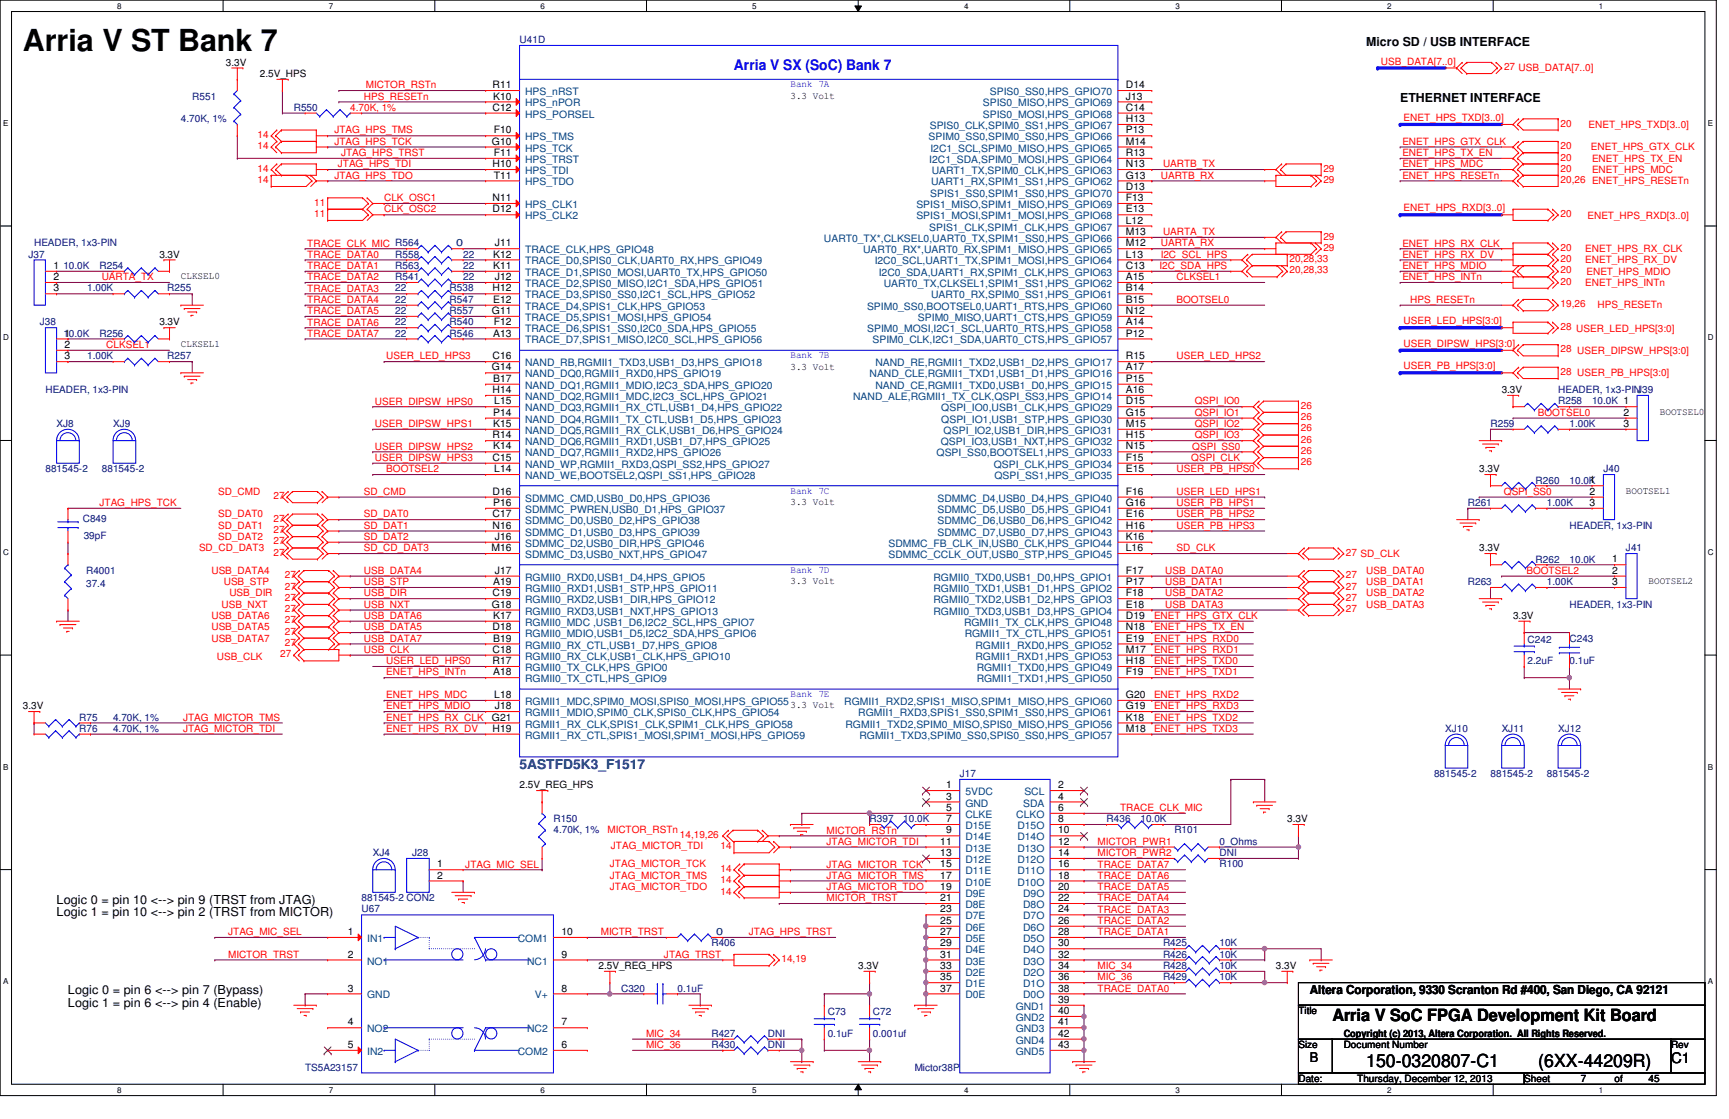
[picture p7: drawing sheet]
<svg xmlns="http://www.w3.org/2000/svg" width="432mm" height="279mm" viewBox="0 0 432 279" stroke-linecap="round" stroke-linejoin="round" font-family="sans-serif">
<defs><g id="words">
<text font-size="7.6" x="5.7" y="12.7">Arria V ST Bank 7</text>
<g font-size="4.5">
<text x="341.2" y="266.3">150-0320807-C1</text>
<text x="384.2" y="266.3">(6XX-44209R)</text>
</g>
<text font-size="4.2" x="332.7" y="254.8">Arria V SoC FPGA Development Kit Board</text>
<text font-size="3.6" fill="#00f" x="183.3" y="17.5">Arria V SX (SoC) Bank 7</text>
<text font-size="3.6" x="417.3" y="265.5">C1</text>
<text font-size="3.3" fill="#000080" x="129.8" y="192.1">5ASTFD5K3_F1517</text>
<text font-size="3.3" x="327.1" y="265.3">B</text>
<g font-size="3.1">
<text x="341.2" y="11.4">Micro SD / USB INTERFACE</text>
<text x="349.7" y="25.5">ETHERNET INTERFACE</text>
<text x="14.1" y="225.6">Logic 0 = pin 10 &lt;--&gt; pin 9 (TRST from JTAG)</text>
<text x="14.1" y="228.8">Logic 1 = pin 10 &lt;--&gt; pin 2 (TRST from MICTOR)</text>
<text x="17" y="248.2">Logic 0 = pin 6 &lt;--&gt; pin 7 (Bypass)</text>
<text x="17" y="251.3">Logic 1 = pin 6 &lt;--&gt; pin 4 (Enable)</text>
<text x="327.1" y="248.2">Altera Corporation, 9330 Scranton Rd #400, San Diego, CA 92121</text>
</g>
<g font-size="2.5" fill="#000080">
<text x="129.8" y="10.8">U41D</text>
<text x="48" y="24.8">R551</text>
<text x="73.4" y="27.7">R550</text>
<text x="45.2" y="30.5">4.70K, 1%</text>
<text x="7.1" y="64.3">J37</text>
<text x="8.5" y="61.5">HEADER, 1x3-PIN</text>
<text x="98.7" y="64.3">R558</text>
<text x="114" y="61.5">0</text>
<text x="115.7" y="64.3">22</text>
<text x="15.8" y="67.1">10.0K</text>
<text x="24.8" y="67.1">R254</text>
<text x="98.7" y="70">R541</text>
<text x="98.7" y="67.1">R563</text>
<text x="115.7" y="70">22</text>
<text x="115.7" y="67.1">22</text>
<text x="21.8" y="72.8">1.00K</text>
<text x="41.8" y="72.8">R255</text>
<text x="98.7" y="72.8">22</text>
<text x="98.7" y="75.6">22</text>
<text x="112.3" y="72.8">R538</text>
<text x="112.3" y="75.6">R547</text>
<text x="9.9" y="81.2">J38</text>
<text x="98.7" y="78.4">22</text>
<text x="98.7" y="81.2">22</text>
<text x="112.3" y="78.4">R557</text>
<text x="112.3" y="81.2">R540</text>
<text x="15.8" y="84.1">10.0K</text>
<text x="21.8" y="89.7">1.00K</text>
<text x="24.8" y="84.1">R256</text>
<text x="41.8" y="89.7">R257</text>
<text x="98.7" y="84.1">22</text>
<text x="112.3" y="84.1">R546</text>
<text x="11.3" y="98.2">HEADER, 1x3-PIN</text>
<text x="389.1" y="101">R258</text>
<text x="389.1" y="98.2">HEADER, 1x3-PINJ39</text>
<text x="397.6" y="101">10.0K 1</text>
<text x="14.1" y="106.6">XJ8</text>
<text x="28.2" y="106.6">XJ9</text>
<text x="372.2" y="106.6">R259</text>
<text x="392" y="106.6">1.00K</text>
<text x="11.3" y="117.9">881545-2</text>
<text x="25.4" y="117.9">881545-2</text>
<text x="400.4" y="117.9">J40</text>
<text x="383.5" y="120.7">R260</text>
<text x="392" y="120.7">10.0K</text>
<text x="20.7" y="130.3">C849</text>
<text x="366.6" y="126.4">R261</text>
<text x="386.3" y="126.4">1.00K</text>
<text x="392" y="132">HEADER, 1x3-PIN</text>
<text x="20.9" y="134.5">39pF</text>
<text x="406.1" y="137.6">J41</text>
<text x="21.5" y="143.3">R4001</text>
<text x="383.5" y="140.5">R262</text>
<text x="392" y="140.5">10.0K</text>
<text x="21.5" y="146.6">37.4</text>
<text x="366.6" y="146.1">R263</text>
<text x="386.3" y="146.1">1.00K</text>
<text x="392" y="151.7">HEADER, 1x3-PIN</text>
<text x="381.5" y="160.5">C242</text>
<text x="392" y="160.2">C243</text>
<text x="381.5" y="165.8">2.2uF</text>
<text x="392" y="165.8">0.1uF</text>
<text x="19.8" y="179.9">R75</text>
<text x="28.2" y="179.9">4.70K, 1%</text>
<text x="19.8" y="182.8">R76</text>
<text x="28.2" y="182.8">4.70K, 1%</text>
<text x="360.9" y="182.8">XJ10</text>
<text x="375" y="182.8">XJ11</text>
<text x="389.1" y="182.8">XJ12</text>
<text x="239.7" y="194">J17</text>
<text x="358.1" y="194">881545-2</text>
<text x="372.2" y="194">881545-2</text>
<text x="386.3" y="194">881545-2</text>
<text x="138.2" y="205.3">R150</text>
<text x="138.2" y="208.1">4.70K, 1%</text>
<text x="217.2" y="205.3">R397</text>
<text x="225.6" y="205.3">10.0K</text>
<text x="276.4" y="205.3">R436</text>
<text x="284.8" y="205.3">10.0K</text>
<text x="293.3" y="208.1">R101</text>
<text x="93.1" y="213.7">XJ4</text>
<text x="103" y="213.7">J28</text>
<text x="304.5" y="210.9">0_Ohms</text>
<text x="304.5" y="213.7">DNI</text>
<text x="304.5" y="216.6">R100</text>
<text x="90.3" y="225">881545-2 CON2</text>
<text x="90.3" y="227.8">U67</text>
<text x="178.8" y="233.5">0</text>
<text x="177.7" y="236.3">R406</text>
<text x="290.4" y="239.1">R426</text>
<text x="290.4" y="236.3">R425</text>
<text x="304.5" y="239.1">10K</text>
<text x="304.5" y="236.3">10K</text>
<text x="290.4" y="244.8">R429</text>
<text x="290.4" y="241.9">R428</text>
<text x="304.5" y="244.8">10K</text>
<text x="304.5" y="241.9">10K</text>
<text x="155.1" y="247.6">C320</text>
<text x="169.2" y="247.6">0.1uF</text>
<text x="206.7" y="253.5">C73</text>
<text x="218" y="253.5">C72</text>
<text x="177.7" y="258.9">R427</text>
<text x="177.7" y="261.7">R430</text>
<text x="191.8" y="258.9">DNI</text>
<text x="191.8" y="261.7">DNI</text>
<text x="206.7" y="258.9">0.1uF</text>
<text x="218" y="258.9">0.001uf</text>
<text x="76.2" y="267.3">TS5A23157</text>
<text x="228.4" y="267.3">Mictor38P</text>
</g>
<g font-size="2.5">
<text x="56.4" y="16.4">3.3V</text>
<text x="64.9" y="19.2">2.5V_HPS</text>
<text x="123" y="22">R11</text>
<text x="281.2" y="22">D14</text>
<text x="123" y="27.6">C12</text>
<text x="123.1" y="24.8">K10</text>
<text x="197.4" y="24.6">3.3 Volt</text>
<text x="281.2" y="27.6">C14</text>
<text x="281.2" y="24.8">J13</text>
<text x="123.3" y="33.3">F10</text>
<text x="281.2" y="33.3">P13</text>
<text x="281.2" y="30.5">H13</text>
<text x="122.9" y="36.1">G10</text>
<text x="123" y="41.7">H10</text>
<text x="123.3" y="38.9">F11</text>
<text x="281.2" y="41.7">N13</text>
<text x="281.2" y="36.1">M14</text>
<text x="281.2" y="38.9">R13</text>
<text x="123.3" y="44.6">T11</text>
<text x="281.2" y="47.4">D13</text>
<text x="281.2" y="44.6">G13</text>
<text x="123" y="50.2">N11</text>
<text x="123" y="53">D12</text>
<text x="281.2" y="53">E13</text>
<text x="281.2" y="50.2">F13</text>
<text x="281.2" y="55.8">L12</text>
<text x="281.2" y="58.7">M13</text>
<text x="39.8" y="64.3">3.3V</text>
<text x="123.1" y="64.3">K12</text>
<text x="123.6" y="61.5">J11</text>
<text x="281.2" y="61.5">M12</text>
<text x="281.2" y="64.3">L13</text>
<text x="13.3" y="67.1">1</text>
<text x="13.3" y="69.9">2</text>
<text x="45.2" y="69.7">CLKSEL0</text>
<text x="123.1" y="67.1">K11</text>
<text x="123.6" y="69.9">J12</text>
<text x="281.2" y="69.9">A15</text>
<text x="281.2" y="67.1">C13</text>
<text x="13.3" y="72.8">3</text>
<text x="123" y="72.8">H12</text>
<text x="123.1" y="75.6">E12</text>
<text x="281.2" y="75.6">B15</text>
<text x="281.2" y="72.8">B14</text>
<text x="39.8" y="81.2">3.3V</text>
<text x="122.9" y="78.4">G11</text>
<text x="123.3" y="81.2">F12</text>
<text x="281.2" y="78.4">N12</text>
<text x="281.2" y="81.2">A14</text>
<text x="16.1" y="84">1</text>
<text x="16.1" y="86.9">2</text>
<text x="16.1" y="89.7">3</text>
<text x="45.2" y="86.6">CLKSEL1</text>
<text x="123" y="89.7">C16</text>
<text x="123.1" y="84">A13</text>
<text x="281.2" y="84">P12</text>
<text x="281.2" y="89.7">R15</text>
<text x="122.9" y="92.5">G14</text>
<text x="123.1" y="95.3">B17</text>
<text x="197.4" y="92.3">3.3 Volt</text>
<text x="281.2" y="92.5">A17</text>
<text x="281.2" y="95.3">P15</text>
<text x="123" y="98.1">H14</text>
<text x="123.4" y="101">L15</text>
<text x="281.2" y="98.1">A16</text>
<text x="281.2" y="101">D15</text>
<text x="375" y="98.2">3.3V</text>
<text x="123.1" y="103.8">P14</text>
<text x="123.1" y="106.6">K15</text>
<text x="281.2" y="106.6">M15</text>
<text x="281.2" y="103.8">G15</text>
<text x="405.4" y="103.8">2</text>
<text x="405.4" y="106.6">3</text>
<text x="414.5" y="103.5">BOOTSEL0</text>
<text x="123" y="109.4">R14</text>
<text x="123.1" y="112.2">K14</text>
<text x="281.2" y="109.4">H15</text>
<text x="281.2" y="112.2">N15</text>
<text x="123" y="115.1">C15</text>
<text x="123.4" y="117.9">L14</text>
<text x="281.2" y="117.9">E15</text>
<text x="281.2" y="115.1">F15</text>
<text x="369.4" y="117.9">3.3V</text>
<text x="123" y="123.5">D16</text>
<text x="281.2" y="123.5">F16</text>
<text x="397" y="120.7">1</text>
<text x="397" y="123.5">2</text>
<text x="406.1" y="123.3">BOOTSEL1</text>
<text x="123" y="129.2">C17</text>
<text x="123" y="132">N16</text>
<text x="123.1" y="126.3">P16</text>
<text x="197.4" y="126.1">3.3 Volt</text>
<text x="281.2" y="126.3">G16</text>
<text x="281.2" y="129.2">E16</text>
<text x="281.2" y="132">H16</text>
<text x="397" y="126.3">3</text>
<text x="122.7" y="137.6">M16</text>
<text x="123.6" y="134.8">J16</text>
<text x="281.2" y="137.6">L16</text>
<text x="281.2" y="134.8">K16</text>
<text x="369.4" y="137.6">3.3V</text>
<text x="123.6" y="143.3">J17</text>
<text x="281.2" y="143.3">F17</text>
<text x="402.6" y="140.4">1</text>
<text x="402.6" y="143.3">2</text>
<text x="123" y="148.9">C19</text>
<text x="123.1" y="146.1">A19</text>
<text x="197.4" y="145.8">3.3 Volt</text>
<text x="281.2" y="146.1">P17</text>
<text x="281.2" y="148.9">F18</text>
<text x="402.6" y="146.1">3</text>
<text x="411.7" y="145.8">BOOTSEL2</text>
<text x="122.9" y="151.7">G18</text>
<text x="123.1" y="154.5">K17</text>
<text x="281.2" y="151.7">E18</text>
<text x="281.2" y="154.5">D19</text>
<text x="377.9" y="154.6">3.3V</text>
<text x="123" y="157.4">D18</text>
<text x="123.1" y="160.2">B19</text>
<text x="281.2" y="160.2">E19</text>
<text x="281.2" y="157.4">N18</text>
<text x="123" y="163">C18</text>
<text x="123" y="165.8">R17</text>
<text x="281.2" y="163">M17</text>
<text x="281.2" y="165.8">H18</text>
<text x="123.1" y="168.6">A18</text>
<text x="281.2" y="168.6">F19</text>
<text x="5.7" y="177.1">3.3V</text>
<text x="122.9" y="179.9">G21</text>
<text x="123.4" y="174.3">L18</text>
<text x="123.6" y="177.1">J18</text>
<text x="197.4" y="176.9">3.3 Volt</text>
<text x="281.2" y="174.3">G20</text>
<text x="281.2" y="177.1">G19</text>
<text x="281.2" y="179.9">K18</text>
<text x="123" y="182.7">H19</text>
<text x="281.2" y="182.7">M18</text>
<text x="129.8" y="196.8">2.5V_REG_HPS</text>
<text x="236.3" y="196.8">1</text>
<text x="264.2" y="196.8">2</text>
<text x="236.3" y="199.6">3</text>
<text x="236.3" y="202.5">5</text>
<text x="264.2" y="199.6">4</text>
<text x="264.2" y="202.5">6</text>
<text x="236.3" y="205.3">7</text>
<text x="236.3" y="208.1">9</text>
<text x="264.2" y="205.3">8</text>
<text x="264.2" y="208.1">10</text>
<text x="321.5" y="205.3">3.3V</text>
<text x="234.8" y="210.9">11</text>
<text x="234.8" y="213.7">13</text>
<text x="264.2" y="210.9">12</text>
<text x="264.2" y="213.7">14</text>
<text x="109.2" y="216.6">1</text>
<text x="109.2" y="219.4">2</text>
<text x="234.8" y="216.6">15</text>
<text x="234.8" y="219.4">17</text>
<text x="264.2" y="216.6">16</text>
<text x="264.2" y="219.4">18</text>
<text x="234.8" y="222.2">19</text>
<text x="234.8" y="225">21</text>
<text x="234.8" y="227.8">23</text>
<text x="264.2" y="222.2">20</text>
<text x="264.2" y="225">22</text>
<text x="264.2" y="227.8">24</text>
<text x="86.9" y="233.5">1</text>
<text x="140.2" y="233.5">10</text>
<text x="234.8" y="230.7">25</text>
<text x="234.8" y="233.5">27</text>
<text x="264.2" y="230.7">26</text>
<text x="264.2" y="233.5">28</text>
<text x="86.9" y="239.1">2</text>
<text x="140.2" y="239.1">9</text>
<text x="234.8" y="236.3">29</text>
<text x="234.8" y="239.1">31</text>
<text x="264.2" y="236.3">30</text>
<text x="264.2" y="239.1">32</text>
<text x="149.5" y="241.9">2.5V_REG_HPS</text>
<text x="214.3" y="241.9">3.3V</text>
<text x="234.8" y="241.9">33</text>
<text x="234.8" y="244.8">35</text>
<text x="264.2" y="241.9">34</text>
<text x="264.2" y="244.8">36</text>
<text x="318.6" y="241.9">3.3V</text>
<text x="86.9" y="247.6">3</text>
<text x="140.2" y="247.6">8</text>
<text x="234.8" y="247.6">37</text>
<text x="264.2" y="247.6">38</text>
<text x="264.2" y="250.4">39</text>
<text x="86.9" y="256">4</text>
<text x="140.2" y="256">7</text>
<text x="264.2" y="253.2">40</text>
<text x="264.2" y="256">41</text>
<text x="324.3" y="253.2">Title</text>
<text x="86.9" y="261.7">5</text>
<text x="140.2" y="261.7">6</text>
<text x="264.2" y="258.9">42</text>
<text x="264.2" y="261.7">43</text>
<text x="324.3" y="261.7">Size</text>
<text x="335.6" y="259">Copyright (c) 2013, Altera Corporation. All Rights Reserved.</text>
<text x="335.6" y="261.7">Document Number</text>
<text x="417.3" y="261.7">Rev</text>
<text x="324.3" y="270.1">Date:</text>
<text x="339" y="270.1">Thursday, December 12, 2013</text>
<text x="380.7" y="270.1">Sheet</text>
<text x="394.8" y="270.1">7</text>
<text x="403.2" y="270.1">of</text>
<text x="411.7" y="270.1">45</text>
</g>
<g font-size="2.5" fill="#f00">
<text x="344.9" y="16.1">USB_DATA[7..0]</text>
<text x="375.6" y="17.5">27 USB_DATA[7..0]</text>
<text x="91.4" y="22.1">MICTOR_RSTn</text>
<text x="87.5" y="27.7">4.70K, 1%</text>
<text x="90.8" y="24.9">HPS_RESETn</text>
<text x="64.3" y="34.5">14</text>
<text x="83.5" y="33.3">JTAG_HPS_TMS</text>
<text x="350.5" y="30.2">ENET_HPS_TXD[3..0]</text>
<text x="389.7" y="31.6">20</text>
<text x="396.7" y="31.9">ENET_HPS_TXD[3..0]</text>
<text x="64.3" y="37.3">14</text>
<text x="83.5" y="36.2">JTAG_HPS_TCK</text>
<text x="84.4" y="41.8">JTAG_HPS_TDI</text>
<text x="85.2" y="39">JTAG_HPS_TRST</text>
<text x="290.4" y="41.8">UARTB_TX</text>
<text x="350.2" y="39">ENET_HPS_TX_EN</text>
<text x="350.2" y="36.2">ENET_HPS_GTX_CLK</text>
<text x="350.2" y="41.8">ENET_HPS_MDC</text>
<text x="389.7" y="37.3">20</text>
<text x="389.7" y="40.1">20</text>
<text x="397.3" y="37.5">ENET_HPS_GTX_CLK</text>
<text x="397.6" y="40.4">ENET_HPS_TX_EN</text>
<text x="64.3" y="42.9">14</text>
<text x="64.3" y="45.7">14</text>
<text x="83.5" y="44.6">JTAG_HPS_TDO</text>
<text x="289.9" y="44.6">UARTB_RX</text>
<text x="330.5" y="45.7">29</text>
<text x="330.5" y="42.9">29</text>
<text x="350.2" y="44.6">ENET_HPS_RESETn</text>
<text x="389.7" y="45.7">20,26 ENET_HPS_RESETn</text>
<text x="389.7" y="42.9">20</text>
<text x="397.6" y="43.2">ENET_HPS_MDC</text>
<text x="78.4" y="51.4">11</text>
<text x="95.9" y="50.2">CLK_OSC1</text>
<text x="95.9" y="53">CLK_OSC2</text>
<text x="350.5" y="52.8">ENET_HPS_RXD[3..0]</text>
<text x="78.4" y="54.2">11</text>
<text x="290.4" y="58.7">UARTA_TX</text>
<text x="330.5" y="59.8">29</text>
<text x="389.7" y="54.2">20</text>
<text x="396.5" y="54.7">ENET_HPS_RXD[3..0]</text>
<text x="76.8" y="64.3">TRACE_DATA0</text>
<text x="76.8" y="61.6">TRACE_CLK_MIC R564</text>
<text x="289.9" y="64.3">I2C_SCL_HPS</text>
<text x="289.9" y="61.5">UARTA_RX</text>
<text x="322" y="65.4">20,28,33</text>
<text x="330.5" y="62.7">29</text>
<text x="350.2" y="64.3">ENET_HPS_RX_DV</text>
<text x="350.2" y="61.6">ENET_HPS_RX_CLK</text>
<text x="389.7" y="65.4">20</text>
<text x="389.7" y="62.7">20</text>
<text x="395.9" y="65.7">ENET_HPS_RX_DV</text>
<text x="395.9" y="62.9">ENET_HPS_RX_CLK</text>
<text x="25.4" y="70">UARTA_TX</text>
<text x="76.8" y="70">TRACE_DATA2</text>
<text x="76.8" y="67.2">TRACE_DATA1</text>
<text x="289.6" y="67.1">I2C_SDA_HPS</text>
<text x="293.8" y="70">CLKSEL1</text>
<text x="322" y="68.3">20,28,33</text>
<text x="350.2" y="67.2">ENET_HPS_MDIO</text>
<text x="350.2" y="70">ENET_HPS_INTn</text>
<text x="389.7" y="68.3">20</text>
<text x="389.7" y="71.1">20</text>
<text x="395.9" y="71.4">ENET_HPS_INTn</text>
<text x="396.2" y="68.6">ENET_HPS_MDIO</text>
<text x="76.8" y="72.8">TRACE_DATA3</text>
<text x="76.8" y="75.6">TRACE_DATA4</text>
<text x="293.8" y="75.6">BOOTSEL0</text>
<text x="352.2" y="75.6">HPS_RESETn</text>
<text x="389.7" y="76.8">19,26</text>
<text x="399" y="77">HPS_RESETn</text>
<text x="76.8" y="78.4">TRACE_DATA5</text>
<text x="76.8" y="81.3">TRACE_DATA6</text>
<text x="350.5" y="81">USER_LED_HPS[3:0]</text>
<text x="389.7" y="82.4">28 USER_LED_HPS[3:0]</text>
<text x="26.5" y="86.9">CLKSEL1</text>
<text x="76.8" y="84.1">TRACE_DATA7</text>
<text x="96.5" y="89.7">USER_LED_HPS3</text>
<text x="293.8" y="89.7">USER_LED_HPS2</text>
<text x="350.5" y="86.6">USER_DIPSW_HPS[3:0]</text>
<text x="389.7" y="88">28 USER_DIPSW_HPS[3:0]</text>
<text x="350.5" y="92.2">USER_PB_HPS[3:0]</text>
<text x="389.7" y="93.6">28 USER_PB_HPS[3:0]</text>
<text x="93.6" y="101">USER_DIPSW_HPS0</text>
<text x="298.4" y="101">QSPI_IO0</text>
<text x="93.6" y="106.6">USER_DIPSW_HPS1</text>
<text x="298.4" y="106.6">QSPI_IO2</text>
<text x="298.4" y="103.8">QSPI_IO1</text>
<text x="324.9" y="107.7">26</text>
<text x="324.9" y="104.9">26</text>
<text x="324.9" y="102.1">26</text>
<text x="384" y="103.8">BOOTSEL0</text>
<text x="93.6" y="112.3">USER_DIPSW_HPS2</text>
<text x="297.8" y="112.3">QSPI_SS0</text>
<text x="298.4" y="109.4">QSPI_IO3</text>
<text x="324.9" y="110.6">26</text>
<text x="324.9" y="113.4">26</text>
<text x="93.6" y="115.1">USER_DIPSW_HPS3</text>
<text x="96.5" y="117.9">BOOTSEL2</text>
<text x="293.8" y="117.9">USER_PB_HPS0</text>
<text x="297.5" y="115.1">QSPI_CLK</text>
<text x="324.9" y="116.2">26</text>
<text x="54.5" y="123.5">SD_CMD</text>
<text x="68.3" y="124.7">27</text>
<text x="90.8" y="123.6">SD_CMD</text>
<text x="293.8" y="123.6">USER_LED_HPS1</text>
<text x="375.6" y="123.6">QSPI_SS0</text>
<text x="24.8" y="126.4">JTAG_HPS_TCK</text>
<text x="54.5" y="129.2">SD_DAT0</text>
<text x="54.5" y="132">SD_DAT1</text>
<text x="68.3" y="130.3">27</text>
<text x="90.8" y="129.2">SD_DAT0</text>
<text x="293.8" y="129.2">USER_PB_HPS2</text>
<text x="293.8" y="126.4">USER_PB_HPS1</text>
<text x="49.7" y="137.6">SD_CD_DAT3</text>
<text x="54.5" y="134.8">SD_DAT2</text>
<text x="68.3" y="133.1">27</text>
<text x="68.3" y="135.9">27</text>
<text x="90.8" y="137.7">SD_CD_DAT3</text>
<text x="90.8" y="132">SD_DAT1</text>
<text x="90.8" y="134.8">SD_DAT2</text>
<text x="293.8" y="137.7">SD_CLK</text>
<text x="293.8" y="132">USER_PB_HPS3</text>
<text x="52.8" y="143.3">USB_DATA4</text>
<text x="68.3" y="138.8">27</text>
<text x="90.8" y="143.3">USB_DATA4</text>
<text x="291" y="143.3">USB_DATA0</text>
<text x="336.1" y="138.8">27 SD_CLK</text>
<text x="341.2" y="143.3">USB_DATA0</text>
<text x="381.2" y="143.3">BOOTSEL2</text>
<text x="55.9" y="146.1">USB_STP</text>
<text x="57.3" y="148.9">USB_DIR</text>
<text x="71.1" y="147.2">27</text>
<text x="71.1" y="144.4">27</text>
<text x="90.8" y="146.1">USB_STP</text>
<text x="90.8" y="148.9">USB_DIR</text>
<text x="291" y="146.1">USB_DATA1</text>
<text x="291" y="148.9">USB_DATA2</text>
<text x="336.1" y="144.4">27</text>
<text x="336.1" y="147.2">27</text>
<text x="341.2" y="146.1">USB_DATA1</text>
<text x="341.2" y="148.9">USB_DATA2</text>
<text x="52.8" y="154.6">USB_DATA6</text>
<text x="55.3" y="151.7">USB_NXT</text>
<text x="71.1" y="150">27</text>
<text x="71.1" y="152.9">27</text>
<text x="71.1" y="155.7">27</text>
<text x="90.8" y="151.8">USB_NXT</text>
<text x="90.8" y="154.6">USB_DATA6</text>
<text x="288.2" y="154.6">ENET_HPS_GTX_CLK</text>
<text x="291" y="151.8">USB_DATA3</text>
<text x="336.1" y="150">27</text>
<text x="336.1" y="152.9">27</text>
<text x="341.2" y="151.7">USB_DATA3</text>
<text x="52.8" y="157.4">USB_DATA5</text>
<text x="52.8" y="160.2">USB_DATA7</text>
<text x="71.1" y="158.5">27</text>
<text x="71.1" y="161.3">27</text>
<text x="90.8" y="157.4">USB_DATA5</text>
<text x="90.8" y="160.2">USB_DATA7</text>
<text x="288.2" y="160.2">ENET_HPS_RXD0</text>
<text x="288.2" y="157.4">ENET_HPS_TX_EN</text>
<text x="54.2" y="164.7">USB_CLK</text>
<text x="70" y="164.1">27</text>
<text x="90.8" y="163">USB_CLK</text>
<text x="96.5" y="165.9">USER_LED_HPS0</text>
<text x="288.2" y="165.9">ENET_HPS_TXD0</text>
<text x="288.2" y="163">ENET_HPS_RXD1</text>
<text x="96.5" y="168.7">ENET_HPS_INTn</text>
<text x="288.2" y="168.7">ENET_HPS_TXD1</text>
<text x="45.7" y="180">JTAG_MICTOR_TMS</text>
<text x="96.5" y="174.3">ENET_HPS_MDC</text>
<text x="96.5" y="177.1">ENET_HPS_MDIO</text>
<text x="96.5" y="180">ENET_HPS_RX_CLK</text>
<text x="288.2" y="177.1">ENET_HPS_RXD3</text>
<text x="288.2" y="174.3">ENET_HPS_RXD2</text>
<text x="288.2" y="180">ENET_HPS_TXD2</text>
<text x="45.7" y="182.8">JTAG_MICTOR_TDI</text>
<text x="96.5" y="182.8">ENET_HPS_RX_DV</text>
<text x="288.2" y="182.8">ENET_HPS_TXD3</text>
<text x="279.7" y="202.5">TRACE_CLK_MIC</text>
<text x="151.7" y="208.1">MICTOR_RSTn</text>
<text x="169.8" y="209.3">14,19,26</text>
<text x="206.4" y="208.2">MICTOR_RSTn</text>
<text x="152.6" y="212">JTAG_MICTOR_TDI</text>
<text x="179.9" y="212">14</text>
<text x="206.4" y="210.9">JTAG_MICTOR_TDI</text>
<text x="274.1" y="213.8">MICTOR_PWR2</text>
<text x="274.1" y="210.9">MICTOR_PWR1</text>
<text x="116.2" y="216.6">JTAG_MIC_SEL</text>
<text x="152.3" y="216.6">JTAG_MICTOR_TCK</text>
<text x="152.3" y="219.4">JTAG_MICTOR_TMS</text>
<text x="179.9" y="217.7">14</text>
<text x="179.9" y="220.5">14</text>
<text x="206.4" y="216.6">JTAG_MICTOR_TCK</text>
<text x="206.4" y="219.4">JTAG_MICTOR_TMS</text>
<text x="274.1" y="216.6">TRACE_DATA7</text>
<text x="274.1" y="219.4">TRACE_DATA6</text>
<text x="152.3" y="222.2">JTAG_MICTOR_TDO</text>
<text x="179.9" y="223.4">14</text>
<text x="206.4" y="225">MICTOR_TRST</text>
<text x="206.4" y="222.2">JTAG_MICTOR_TDO</text>
<text x="274.1" y="222.2">TRACE_DATA5</text>
<text x="274.1" y="225">TRACE_DATA4</text>
<text x="274.1" y="227.9">TRACE_DATA3</text>
<text x="57" y="233.5">JTAG_MIC_SEL</text>
<text x="150" y="233.5">MICTR_TRST</text>
<text x="187" y="233.5">JTAG_HPS_TRST</text>
<text x="274.1" y="230.7">TRACE_DATA2</text>
<text x="274.1" y="233.5">TRACE_DATA1</text>
<text x="57" y="239.1">MICTOR_TRST</text>
<text x="165.8" y="239.1">JTAG_TRST</text>
<text x="195.2" y="240.2">14,19</text>
<text x="274.1" y="242">MIC_34</text>
<text x="274.1" y="244.8">MIC_36</text>
<text x="274.1" y="247.6">TRACE_DATA0</text>
<text x="161.3" y="261.7">MIC_36</text>
<text x="161.3" y="258.9">MIC_34</text>
</g>
<g font-size="2.5" fill="#004080">
<text x="131.1" y="23.7">HPS_nRST</text>
<text x="247.2" y="23.7">SPIS0_SS0,HPS_GPIO70</text>
<text x="131.1" y="26.6">HPS_nPOR</text>
<text x="131.1" y="29.4">HPS_PORSEL</text>
<text x="245.4" y="29.4">SPIS0_MOSI,HPS_GPIO68</text>
<text x="245.4" y="26.6">SPIS0_MISO,HPS_GPIO69</text>
<text x="131.1" y="35.1">HPS_TMS</text>
<text x="231.9" y="35.1">SPIM0_SS0,SPIM0_SS0,HPS_GPIO66</text>
<text x="232.2" y="32.2">SPIS0_CLK,SPIM0_SS1,HPS_GPIO67</text>
<text x="131.1" y="37.8">HPS_TCK</text>
<text x="131.1" y="40.7">HPS_TRST</text>
<text x="232.1" y="40.7">I2C1_SDA,SPIM0_MOSI,HPS_GPIO64</text>
<text x="232.4" y="37.8">I2C1_SCL,SPIM0_MISO,HPS_GPIO65</text>
<text x="131.1" y="43.5">HPS_TDI</text>
<text x="131.1" y="46.3">HPS_TDO</text>
<text x="232.5" y="46.3">UART1_RX,SPIM1_SS1,HPS_GPIO62</text>
<text x="232.7" y="43.5">UART1_TX,SPIM0_CLK,HPS_GPIO63</text>
<text x="131.1" y="51.9">HPS_CLK1</text>
<text x="228.9" y="51.9">SPIS1_MISO,SPIM1_MISO,HPS_GPIO69</text>
<text x="232.3" y="49.1">SPIS1_SS0,SPIM1_SS0,HPS_GPIO70</text>
<text x="131.1" y="54.8">HPS_CLK2</text>
<text x="228.9" y="54.8">SPIS1_MOSI,SPIM1_MOSI,HPS_GPIO68</text>
<text x="232.1" y="57.6">SPIS1_CLK,SPIM1_CLK,HPS_GPIO67</text>
<text x="131.1" y="63.2">TRACE_CLK,HPS_GPIO48</text>
<text x="205.8" y="60.4">UART0_TX*,CLKSEL0,UART0_TX,SPIM1_SS0,HPS_GPIO66</text>
<text x="215.6" y="63.2">UART0_RX*,UART0_RX,SPIM1_MISO,HPS_GPIO65</text>
<text x="131.1" y="66">TRACE_D0,SPIS0_CLK,UART0_RX,HPS_GPIO49</text>
<text x="131.1" y="68.9">TRACE_D1,SPIS0_MOSI,UART0_TX,HPS_GPIO50</text>
<text x="131.1" y="71.7">TRACE_D2,SPIS0_MISO,I2C1_SDA,HPS_GPIO51</text>
<text x="218.4" y="66">I2C0_SCL,UART1_TX,SPIM1_MOSI,HPS_GPIO64</text>
<text x="219.5" y="68.9">I2C0_SDA,UART1_RX,SPIM1_CLK,HPS_GPIO63</text>
<text x="220.7" y="71.7">UART0_TX,CLKSEL1,SPIM1_SS1,HPS_GPIO62</text>
<text x="131.1" y="77.3">TRACE_D4,SPIS1_CLK,HPS_GPIO53</text>
<text x="131.1" y="74.5">TRACE_D3,SPIS0_SS0,I2C1_SCL,HPS_GPIO52</text>
<text x="216.5" y="77.3">SPIM0_SS0,BOOTSEL0,UART1_RTS,HPS_GPIO60</text>
<text x="232.5" y="74.5">UART0_RX,SPIM0_SS1,HPS_GPIO61</text>
<text x="131.1" y="83">TRACE_D6,SPIS1_SS0,I2C0_SDA,HPS_GPIO55</text>
<text x="131.1" y="80.1">TRACE_D5,SPIS1_MOSI,HPS_GPIO54</text>
<text x="216.6" y="83">SPIM0_MOSI,I2C1_SCL,UART0_RTS,HPS_GPIO58</text>
<text x="229.2" y="80.1">SPIM0_MISO,UART1_CTS,HPS_GPIO59</text>
<text x="131.1" y="85.8">TRACE_D7,SPIS1_MISO,I2C0_SCL,HPS_GPIO56</text>
<text x="217.9" y="85.8">SPIM0_CLK,I2C1_SDA,UART0_CTS,HPS_GPIO57</text>
<text x="131.1" y="91.4">NAND_RB,RGMII1_TXD3,USB1_D3,HPS_GPIO18</text>
<text x="131.1" y="94.2">NAND_DQ0,RGMII1_RXD0,HPS_GPIO19</text>
<text x="217.2" y="94.2">NAND_CLE,RGMII1_TXD1,USB1_D1,HPS_GPIO16</text>
<text x="218.6" y="91.4">NAND_RE,RGMII1_TXD2,USB1_D2,HPS_GPIO17</text>
<text x="131.1" y="97.1">NAND_DQ1,RGMII1_MDIO,I2C3_SDA,HPS_GPIO20</text>
<text x="131.1" y="99.9">NAND_DQ2,RGMII1_MDC,I2C3_SCL,HPS_GPIO21</text>
<text x="213.1" y="99.9">NAND_ALE,RGMII1_TX_CLK,QSPI_SS3,HPS_GPIO14</text>
<text x="218.6" y="97.1">NAND_CE,RGMII1_TXD0,USB1_D0,HPS_GPIO15</text>
<text x="131.1" y="105.5">NAND_DQ4,RGMII1_TX_CTL,USB1_D5,HPS_GPIO23</text>
<text x="131.1" y="102.7">NAND_DQ3,RGMII1_RX_CTL,USB1_D4,HPS_GPIO22</text>
<text x="235.1" y="102.7">QSPI_IO0,USB1_CLK,HPS_GPIO29</text>
<text x="235.1" y="105.5">QSPI_IO1,USB1_STP,HPS_GPIO30</text>
<text x="131.1" y="114">NAND_DQ7,RGMII1_RXD2,HPS_GPIO26</text>
<text x="131.1" y="111.2">NAND_DQ6,RGMII1_RXD1,USB1_D7,HPS_GPIO25</text>
<text x="131.1" y="108.3">NAND_DQ5,RGMII1_RX_CLK,USB1_D6,HPS_GPIO24</text>
<text x="233.9" y="114">QSPI_SS0,BOOTSEL1,HPS_GPIO33</text>
<text x="234.9" y="111.2">QSPI_IO3,USB1_NXT,HPS_GPIO32</text>
<text x="235.7" y="108.3">QSPI_IO2,USB1_DIR,HPS_GPIO31</text>
<text x="131.1" y="119.6">NAND_WE,BOOTSEL2,QSPI_SS1,HPS_GPIO28</text>
<text x="131.1" y="116.8">NAND_WP,RGMII1_RXD3,QSPI_SS2,HPS_GPIO27</text>
<text x="248.2" y="116.8">QSPI_CLK,HPS_GPIO34</text>
<text x="248.3" y="119.6">QSPI_SS1,HPS_GPIO35</text>
<text x="131.1" y="125.3">SDMMC_CMD,USB0_D0,HPS_GPIO36</text>
<text x="234.1" y="125.3">SDMMC_D4,USB0_D4,HPS_GPIO40</text>
<text x="131.1" y="128.1">SDMMC_PWREN,USB0_D1,HPS_GPIO37</text>
<text x="131.1" y="130.9">SDMMC_D0,USB0_D2,HPS_GPIO38</text>
<text x="234.1" y="128.1">SDMMC_D5,USB0_D5,HPS_GPIO41</text>
<text x="234.1" y="130.9">SDMMC_D6,USB0_D6,HPS_GPIO42</text>
<text x="131.1" y="133.7">SDMMC_D1,USB0_D3,HPS_GPIO39</text>
<text x="131.1" y="136.5">SDMMC_D2,USB0_DIR,HPS_GPIO46</text>
<text x="221.9" y="136.5">SDMMC_FB_CLK_IN,USB0_CLK,HPS_GPIO44</text>
<text x="234.1" y="133.7">SDMMC_D7,USB0_D7,HPS_GPIO43</text>
<text x="131.1" y="139.4">SDMMC_D3,USB0_NXT,HPS_GPIO47</text>
<text x="221.9" y="139.4">SDMMC_CCLK_OUT,USB0_STP,HPS_GPIO45</text>
<text x="131.1" y="145">RGMII0_RXD0,USB1_D4,HPS_GPIO5</text>
<text x="131.1" y="147.8">RGMII0_RXD1,USB1_STP,HPS_GPIO11</text>
<text x="233.1" y="145">RGMII0_TXD0,USB1_D0,HPS_GPIO1</text>
<text x="233.1" y="147.8">RGMII0_TXD1,USB1_D1,HPS_GPIO2</text>
<text x="131.1" y="150.6">RGMII0_RXD2,USB1_DIR,HPS_GPIO12</text>
<text x="131.1" y="153.5">RGMII0_RXD3,USB1_NXT,HPS_GPIO13</text>
<text x="233.1" y="150.6">RGMII0_TXD2,USB1_D2,HPS_GPIO3</text>
<text x="233.1" y="153.5">RGMII0_TXD3,USB1_D3,HPS_GPIO4</text>
<text x="131.1" y="156.3">RGMII0_MDC ,USB1_D6,I2C2_SCL,HPS_GPIO7</text>
<text x="131.1" y="159.1">RGMII0_MDIO,USB1_D5,I2C2_SDA,HPS_GPIO6</text>
<text x="131.1" y="161.9">RGMII0_RX_CTL,USB1_D7,HPS_GPIO8</text>
<text x="240.7" y="156.3">RGMII1_TX_CLK,HPS_GPIO48</text>
<text x="240.9" y="159.1">RGMII1_TX_CTL,HPS_GPIO51</text>
<text x="243.6" y="161.9">RGMII1_RXD0,HPS_GPIO52</text>
<text x="131.1" y="164.7">RGMII0_RX_CLK,USB1_CLK,HPS_GPIO10</text>
<text x="131.1" y="167.6">RGMII0_TX_CLK,HPS_GPIO0</text>
<text x="243.6" y="164.7">RGMII1_RXD1,HPS_GPIO53</text>
<text x="243.9" y="167.6">RGMII1_TXD0,HPS_GPIO49</text>
<text x="131.1" y="170.3">RGMII0_TX_CTL,HPS_GPIO9</text>
<text x="243.9" y="170.3">RGMII1_TXD1,HPS_GPIO50</text>
<text x="131.1" y="176">RGMII1_MDC,SPIM0_MOSI,SPIS0_MOSI,HPS_GPIO55</text>
<text x="131.1" y="178.8">RGMII1_MDIO,SPIM0_CLK,SPIS0_CLK,HPS_GPIO54</text>
<text x="210.9" y="176">RGMII1_RXD2,SPIS1_MISO,SPIM1_MISO,HPS_GPIO60</text>
<text x="214.3" y="178.8">RGMII1_RXD3,SPIS1_SS0,SPIM1_SS0,HPS_GPIO61</text>
<text x="131.1" y="181.7">RGMII1_RX_CLK,SPIS1_CLK,SPIM1_CLK,HPS_GPIO58</text>
<text x="131.1" y="184.4">RGMII1_RX_CTL,SPIS1_MOSI,SPIM1_MOSI,HPS_GPIO59</text>
<text x="211.2" y="181.7">RGMII1_TXD2,SPIM0_MISO,SPIS0_MISO,HPS_GPIO56</text>
<text x="214.6" y="184.4">RGMII1_TXD3,SPIM0_SS0,SPIS0_SS0,HPS_GPIO57</text>
<text x="241.1" y="198.5">5VDC</text>
<text x="241.1" y="201.4">GND</text>
<text x="255.5" y="201.4">SDA</text>
<text x="255.8" y="198.5">SCL</text>
<text x="241.1" y="204.2">CLKE</text>
<text x="241.1" y="207">D15E</text>
<text x="241.1" y="209.8">D14E</text>
<text x="253.8" y="204.2">CLKO</text>
<text x="254.1" y="207">D15O</text>
<text x="254.1" y="209.8">D14O</text>
<text x="241.1" y="212.6">D13E</text>
<text x="241.1" y="215.5">D12E</text>
<text x="254.1" y="212.6">D13O</text>
<text x="254.1" y="215.5">D12O</text>
<text x="241.1" y="218.3">D11E</text>
<text x="241.1" y="221.1">D10E</text>
<text x="254.1" y="218.3">D11O</text>
<text x="254.1" y="221.1">D10O</text>
<text x="241.1" y="223.9">D9E</text>
<text x="241.1" y="226.7">D8E</text>
<text x="255.5" y="223.9">D9O</text>
<text x="255.5" y="226.7">D8O</text>
<text x="241.1" y="229.6">D7E</text>
<text x="241.1" y="232.4">D6E</text>
<text x="255.5" y="229.6">D7O</text>
<text x="255.5" y="232.4">D6O</text>
<text x="91.7" y="235.2">IN1</text>
<text x="129.3" y="235.2">COM1</text>
<text x="241.1" y="235.2">D5E</text>
<text x="241.1" y="238">D4E</text>
<text x="255.5" y="235.2">D5O</text>
<text x="255.5" y="238">D4O</text>
<text x="91.7" y="240.8">NO1</text>
<text x="131.7" y="240.8">NC1</text>
<text x="241.1" y="240.8">D3E</text>
<text x="241.1" y="243.7">D2E</text>
<text x="255.5" y="240.8">D3O</text>
<text x="255.5" y="243.7">D2O</text>
<text x="91.7" y="249.3">GND</text>
<text x="133.6" y="249.3">V+</text>
<text x="241.1" y="246.5">D1E</text>
<text x="241.1" y="249.3">D0E</text>
<text x="255.5" y="246.5">D1O</text>
<text x="255.5" y="249.3">D0O</text>
<text x="91.7" y="257.8">NO2</text>
<text x="131.7" y="257.8">NC2</text>
<text x="253.7" y="252.1">GND1</text>
<text x="253.7" y="254.9">GND2</text>
<text x="253.7" y="257.8">GND3</text>
<text x="91.7" y="263.4">IN2</text>
<text x="129.3" y="263.4">COM2</text>
<text x="253.7" y="260.6">GND4</text>
<text x="253.7" y="263.4">GND5</text>
</g>
<g font-size="2.5" fill="#00f">
<text x="197.4" y="21.8">Bank 7A</text>
<text x="197.4" y="89.5">Bank 7B</text>
<text x="197.4" y="123.3">Bank 7C</text>
<text x="197.4" y="143">Bank 7D</text>
<text x="197.4" y="174">Bank 7E</text>
</g>
<g font-size="2">
<text x="29.3" y="2.2">8</text>
<text x="82.1" y="2.2">7</text>
<text x="135" y="2.2">6</text>
<text x="187.9" y="2.2">5</text>
<text x="240.7" y="2.2">4</text>
<text x="293.6" y="2.2">3</text>
<text x="346.5" y="2.2">2</text>
<text x="399.3" y="2.2">1</text>
<text x=".8" y="31.5">E</text>
<text x="426.5" y="31.5">E</text>
<text x=".8" y="85">D</text>
<text x="426.5" y="85">D</text>
<text x=".8" y="138.6">C</text>
<text x="426.5" y="138.6">C</text>
<text x=".8" y="192.2">B</text>
<text x="426.5" y="192.2">B</text>
<text x=".8" y="245.7">A</text>
<text x="426.5" y="245.7">A</text>
<text x="29.3" y="272.9">8</text>
<text x="82.1" y="272.9">7</text>
<text x="135" y="272.9">6</text>
<text x="187.9" y="272.9">5</text>
<text x="240.7" y="272.9">4</text>
<text x="293.6" y="272.9">3</text>
<text x="346.5" y="272.9">2</text>
<text x="399.3" y="272.9">1</text>
</g>
</g></defs>
<path d="M0 0h428.6v273.6h-428.6zM2.9 2.9h422.9v267.8h-422.9z" fill="none" stroke="#000" stroke-width=".25"/>
<g fill="#fff">
<path d="M29.3 .4h1.1v2.2h-1.1z"/>
<path d="M29.3 271.1h1.1v2.2h-1.1z"/>
</g>
<path d="M55.7 0v2.9M55.7 270.7v2.9" fill="none" stroke="#000" stroke-width=".25"/>
<g fill="#fff">
<path d="M82.1 .4h1.1v2.2h-1.1z"/>
<path d="M82.1 271.1h1.1v2.2h-1.1z"/>
</g>
<path d="M108.6 0v2.9M108.6 270.7v2.9" fill="none" stroke="#000" stroke-width=".25"/>
<g fill="#fff">
<path d="M135 .4h1.1v2.2h-1.1z"/>
<path d="M135 271.1h1.1v2.2h-1.1z"/>
</g>
<path d="M161.5 0v2.9M161.5 270.7v2.9" fill="none" stroke="#000" stroke-width=".25"/>
<g fill="#fff">
<path d="M187.9 .4h1.1v2.2h-1.1z"/>
<path d="M187.9 271.1h1.1v2.2h-1.1z"/>
</g>
<path d="M213.5 1.5h1.6l-.8 1.4zM214.3 0v2.9M214.3 270.7l.8 1.4h-1.6zM214.3 270.7v2.9" fill="none" stroke="#000" stroke-width=".25"/>
<path d="M213.5 1.5h1.6l-.8 1.4zM214.3 270.7l.8 1.4h-1.6z" fill="#000"/>
<g fill="#fff">
<path d="M240.7 .4h1.2v2.2h-1.2z"/>
<path d="M240.7 271.1h1.2v2.2h-1.2z"/>
</g>
<path d="M267.2 0v2.9M267.2 270.7v2.9" fill="none" stroke="#000" stroke-width=".25"/>
<g fill="#fff">
<path d="M293.6 .4h1.1v2.2h-1.1z"/>
<path d="M293.6 271.1h1.1v2.2h-1.1z"/>
</g>
<path d="M320 0v2.9M320 270.7v2.9" fill="none" stroke="#000" stroke-width=".25"/>
<g fill="#fff">
<path d="M346.5 .4h1.1v2.2h-1.1z"/>
<path d="M346.5 271.1h1.1v2.2h-1.1z"/>
</g>
<path d="M372.9 0v2.9M372.9 270.7v2.9" fill="none" stroke="#000" stroke-width=".25"/>
<g fill="#fff">
<path d="M399.3 .4h1.1v2.2h-1.1z"/>
<path d="M399.3 271.1h1.1v2.2h-1.1z"/>
<path d="M.8 29.6h1.3v2.3h-1.3z"/>
<path d="M426.5 29.6h1.3v2.3h-1.3z"/>
<path d="M.8 83.2h1.4v2.2h-1.4z"/>
<path d="M426.5 83.2h1.4v2.2h-1.4z"/>
</g>
<path d="M0 56.4h2.9M425.8 56.4h2.8" fill="none" stroke="#000" stroke-width=".25"/>
<g fill="#fff">
<path d="M.8 136.7h1.4v2.3h-1.4z"/>
<path d="M426.5 136.7h1.4v2.3h-1.4z"/>
</g>
<path d="M0 110h2.9M425.8 110h2.8" fill="none" stroke="#000" stroke-width=".25"/>
<g fill="#fff">
<path d="M.8 190.3h1.3v2.3h-1.3z"/>
<path d="M426.5 190.3h1.3v2.3h-1.3z"/>
</g>
<path d="M0 163.6h2.9M425.8 163.6h2.8" fill="none" stroke="#000" stroke-width=".25"/>
<g fill="#fff">
<path d="M.8 243.9h1.3v2.2h-1.3z"/>
<path d="M426.5 243.9h1.3v2.2h-1.3z"/>
</g>
<path d="M0 217.1h2.9M425.8 217.1h2.8" fill="none" stroke="#000" stroke-width=".25"/>
<path d="M349.7 39.5h.1M349.7 36.7h.1M349.7 39.5h25.3M349.7 36.7h25.3M349.7 42.3h.1M349.7 42.3h25.3M349.7 67.7h.1M349.7 64.9h.1M349.7 67.7h25.3M349.7 64.9h25.3" fill="none" stroke="#800040" stroke-width=".25"/>
<path d="M349.7 31.1h25.3" fill="none" stroke="#00f" stroke-width=".8"/>
<circle cx="349.7" cy="31.1" r=".4" fill="#00f"/>
<path d="M349.7 62.1h.1M349.7 62.1h25.3" fill="none" stroke="#800040" stroke-width=".25"/>
<path d="M349.7 53.6h25.3" fill="none" stroke="#00f" stroke-width=".8"/>
<circle cx="349.7" cy="53.6" r=".4" fill="#00f"/>
<path d="M349.7 45.2h.1M349.7 45.2h25.3M349.7 70.5h.1M349.7 70.5h25.3" fill="none" stroke="#800040" stroke-width=".25"/>
<path d="M344 17h16.9" fill="none" stroke="#00f" stroke-width=".8"/>
<circle cx="344" cy="17" r=".4" fill="#00f"/>
<g fill="none" stroke="#800040" stroke-width=".25">
<path d="M270.7 214.3h.1M270.7 203.1h.1M270.7 211.5h.1M270.7 214.3h19.7M270.7 203.1h25.4M270.7 211.5h19.7M324.3 214.3h.1M324.3 211.5h.1M324.3 208.7v5.6M270.7 253.8h.1M270.7 251v2.8M270.7 259.5v5.6"/>
<path d="M270.7 262.3h.1M270.7 265.1h.1"/>
</g>
<circle cx="270.7" cy="262.3" r=".55" fill="#f0f"/>
<circle cx="270.7" cy="262.3" r=".55" fill="none" stroke="#f0f" stroke-width=".25"/>
<path d="M270.7 256.6h.1M270.7 253.8v2.8" fill="none" stroke="#800040" stroke-width=".25"/>
<circle cx="270.7" cy="253.8" r=".55" fill="#f0f"/>
<circle cx="270.7" cy="253.8" r=".55" fill="none" stroke="#f0f" stroke-width=".25"/>
<circle cx="270.7" cy="256.6" r=".54" fill="#f0f"/>
<circle cx="270.7" cy="256.6" r=".54" fill="none" stroke="#f0f" stroke-width=".25"/>
<path d="M270.7 259.5h.1M270.7 256.6v2.9" fill="none" stroke="#800040" stroke-width=".25"/>
<circle cx="270.7" cy="259.4" r=".55" fill="#f0f"/>
<circle cx="270.7" cy="259.4" r=".55" fill="none" stroke="#f0f" stroke-width=".25"/>
<g fill="none" stroke="#800040" stroke-width=".25">
<path d="M59.3 33.9h.1M59.3 39.5h.1M59.3 33.9v5.6M59.3 39.5h62M380.7 166.4h.1M380.7 169.2h.1M380.7 166.4v2.8M380.7 169.2h11.3M392 166.4h.1M392 169.2h.1M392 166.4v5.6M197.4 217.2h.1"/>
<path d="M197.4 220h.1M197.4 217.2h33.9M197.4 220h33.9M200.2 205.9h.1M200.2 203.1v2.8M217.2 203.1h.1M217.2 203.1h14.1"/>
</g>
<circle cx="391.9" cy="169.2" r=".56" fill="#f0f"/>
<circle cx="391.9" cy="169.2" r=".56" fill="none" stroke="#f0f" stroke-width=".25"/>
<g fill="none" stroke="#800040" stroke-width=".25">
<path d="M14.1 70.5h.1M14.1 73.4h.1M14.1 67.7h.1M14.1 70.5h28.2M14.1 73.4h14.1M14.1 67.7h14.1M42.3 73.4h.1M42.3 73.4h5.7M48 73.4h.1M48 73.4v2.8M349.7 76.2h.1M349.7 76.2h25.3"/>
<path d="M17 87.5h.1M17 84.6h.1M17 90.3h.1M17 87.5h25.3M17 84.6h11.2M17 90.3h11.2M42.3 90.3h.1M42.3 90.3h5.7M48 90.3h.1M48 90.3v2.8M372.2 107.2h.1M372.2 107.2h5.7"/>
<path d="M372.2 107.2v2.8M377.9 104.4h.1M377.9 104.4h28.2M392 107.2h.1M392 101.6h.1M392 107.2h14.1M392 101.6h14.1M366.6 126.9h.1M366.6 126.9h5.6M366.6 126.9v2.9M369.4 124.1h.1M369.4 124.1h28.2"/>
<path d="M386.3 121.3h.1M386.3 126.9h.1M386.3 121.3h11.3M386.3 126.9h11.3M372.2 146.7h.1M372.2 146.7v2.8M375 143.8h.1M375 143.8h28.2M380.7 157.9h.1M380.7 157.9h11.3M386.3 141h.1M386.3 146.7h.1"/>
<path d="M386.3 141h16.9M386.3 146.7h16.9M8.5 180.5h.1M8.5 180.5v2.8M22.6 180.5h.1M22.6 183.3h.1M22.6 180.5h47.9M22.6 183.3h47.9M194.6 208.7h.1M194.6 208.7h36.7M194.6 225.6h.1M194.6 225.6h36.7"/>
</g>
<path d="M349.7 81.8h25.3" fill="none" stroke="#00f" stroke-width=".8"/>
<circle cx="349.7" cy="81.8" r=".4" fill="#00f"/>
<path d="M76.2 251h.1M76.2 248.2h.1M76.2 248.2h5.6M76.2 248.2v2.8M146.7 248.2h.1M146.7 248.2h14.1M152.3 248.2h.1" fill="none" stroke="#800040" stroke-width=".25"/>
<circle cx="152.3" cy="248.2" r=".56" fill="#f0f"/>
<circle cx="152.3" cy="248.2" r=".56" fill="none" stroke="#f0f" stroke-width=".25"/>
<g fill="none" stroke="#800040" stroke-width=".25">
<path d="M270.7 217.2h.1M270.7 220h.1M270.7 217.2h25.4M270.7 220h25.4M53.6 239.7h.1M53.6 234.1h.1M53.6 234.1h28.2M53.6 239.7h28.2M146.7 234.1h.1M146.7 234.1h19.7M270.7 222.8h.1M270.7 225.6h.1"/>
<path d="M270.7 228.4h.1M270.7 231.3h.1M270.7 234.1h.1M270.7 236.9h.1M270.7 239.7h.1M270.7 234.1h25.4M270.7 239.7h22.6M270.7 222.8h25.4M270.7 225.6h25.4M270.7 228.4h25.4M270.7 231.3h25.4M270.7 236.9h22.6"/>
<path d="M315.8 236.9h.1M315.8 236.9h14.1M152.3 248.2h.1M152.3 245.4v2.8M169.2 248.2h.1M169.2 248.2h5.7v2.8M174.9 251h.1M270.7 248.2h.1M270.7 242.5h.1M270.7 245.4h.1M270.7 248.2h25.4M270.7 242.5h22.6"/>
<path d="M270.7 245.4h22.6"/>
</g>
<circle cx="315.8" cy="236.9" r=".56" fill="#f0f"/>
<circle cx="315.8" cy="236.9" r=".56" fill="none" stroke="#f0f" stroke-width=".25"/>
<g fill="none" stroke="#800040" stroke-width=".25">
<path d="M307.4 239.7h.1M307.4 236.9h.1M307.4 239.7h8.4M307.4 236.9h8.4v2.8M315.8 239.7h.1M329.9 239.7h.1M329.9 236.9v2.8M231.3 251h.1M231.3 248.2v2.8M307.4 242.5h.1M307.4 242.5h8.4M315.8 245.4h.1"/>
<path d="M315.8 245.4h5.7"/>
</g>
<circle cx="231.2" cy="248.2" r=".56" fill="#f0f"/>
<circle cx="231.2" cy="248.2" r=".56" fill="none" stroke="#f0f" stroke-width=".25"/>
<path d="M231.3 231.3h.1M231.3 228.4v2.9" fill="none" stroke="#800040" stroke-width=".25"/>
<circle cx="231.2" cy="231.2" r=".56" fill="#f0f"/>
<circle cx="231.2" cy="231.2" r=".56" fill="none" stroke="#f0f" stroke-width=".25"/>
<path d="M231.3 239.7h.1M231.3 236.9v2.8M231.3 248.2h.1M231.3 245.4v2.8" fill="none" stroke="#800040" stroke-width=".25"/>
<circle cx="231.2" cy="236.9" r=".56" fill="#f0f"/>
<circle cx="231.2" cy="236.9" r=".56" fill="none" stroke="#f0f" stroke-width=".25"/>
<path d="M231.3 245.4h.1M231.3 242.5v2.9" fill="none" stroke="#800040" stroke-width=".25"/>
<circle cx="231.2" cy="245.3" r=".56" fill="#f0f"/>
<circle cx="231.2" cy="245.3" r=".56" fill="none" stroke="#f0f" stroke-width=".25"/>
<path d="M231.3 236.9h.1M231.3 234.1h.1M231.3 231.3v5.6" fill="none" stroke="#800040" stroke-width=".25"/>
<circle cx="231.2" cy="234.1" r=".56" fill="#f0f"/>
<circle cx="231.2" cy="234.1" r=".56" fill="none" stroke="#f0f" stroke-width=".25"/>
<path d="M231.3 239.7v2.8M231.3 242.5h.1" fill="none" stroke="#800040" stroke-width=".25"/>
<circle cx="231.2" cy="239.7" r=".56" fill="#f0f"/>
<circle cx="231.2" cy="239.7" r=".56" fill="none" stroke="#f0f" stroke-width=".25"/>
<circle cx="231.2" cy="242.5" r=".55" fill="#f0f"/>
<circle cx="231.2" cy="242.5" r=".55" fill="none" stroke="#f0f" stroke-width=".25"/>
<path d="M197.4 211.5h.1M197.4 211.5h33.9M304.5 211.5h.1M304.5 211.5h19.8M146.7 239.7h.1M146.7 239.7h33.8M180.5 234.1h.1M180.5 234.1h28.2M197.4 222.8h.1M197.4 222.8h33.9" fill="none" stroke="#800040" stroke-width=".25"/>
<circle cx="324.3" cy="211.5" r=".56" fill="#f0f"/>
<circle cx="324.3" cy="211.5" r=".56" fill="none" stroke="#f0f" stroke-width=".25"/>
<g fill="none" stroke="#800040" stroke-width=".25">
<path d="M307.4 194.6h.1M307.4 194.6v11.3h-17M307.4 194.6h8.4M315.8 194.6h.1M315.8 194.6v5.6M200.2 203.1h.1M200.2 203.1h17v2.8M217.2 205.9h.1M270.7 205.9h.1M270.7 205.9h5.7M290.4 205.9h.1M304.5 214.3h.1"/>
<path d="M304.5 214.3h19.8"/>
</g>
<circle cx="217.1" cy="203" r=".56" fill="#f0f"/>
<circle cx="217.1" cy="203" r=".56" fill="none" stroke="#f0f" stroke-width=".25"/>
<path d="M315.8 245.4h.1M315.8 242.5v2.9" fill="none" stroke="#800040" stroke-width=".25"/>
<circle cx="315.8" cy="245.3" r=".56" fill="#f0f"/>
<circle cx="315.8" cy="245.3" r=".56" fill="none" stroke="#f0f" stroke-width=".25"/>
<path d="M157.9 259.5h22.6M180.5 259.5h.1M194.6 259.5h5.6M200.2 259.5h.1M200.2 259.5v2.8M307.4 245.4h.1M307.4 245.4h8.4M157.9 262.3h22.6M180.5 262.3h.1M200.2 262.3h.1" fill="none" stroke="#800040" stroke-width=".25"/>
<circle cx="200.2" cy="262.3" r=".55" fill="#f0f"/>
<circle cx="200.2" cy="262.3" r=".55" fill="none" stroke="#f0f" stroke-width=".25"/>
<g fill="none" stroke="#800040" stroke-width=".25">
<path d="M115.7 220h.1M115.7 220v2.8M115.7 217.2h19.7M135.4 217.2h.1M135.4 214.3v2.9M217.2 259.5h.1M217.2 245.4h.1M217.2 248.2h.1M217.2 245.4v5.6M217.2 259.5v5.6M194.6 262.3h5.6M200.2 262.3h.1"/>
<path d="M200.2 265.1h.1M200.2 262.3v2.8M205.9 262.3h.1M205.9 262.3h11.3M217.2 262.3h.1"/>
</g>
<circle cx="217.1" cy="262.3" r=".56" fill="#f0f"/>
<circle cx="217.1" cy="262.3" r=".56" fill="none" stroke="#f0f" stroke-width=".25"/>
<path d="M205.9 259.5h.1M205.9 248.2h.1M205.9 248.2v2.8M205.9 259.5v2.8M205.9 248.2h11.3" fill="none" stroke="#800040" stroke-width=".25"/>
<circle cx="217.1" cy="248.2" r=".56" fill="#f0f"/>
<circle cx="217.1" cy="248.2" r=".56" fill="none" stroke="#f0f" stroke-width=".25"/>
<g fill="none" stroke="#800040" stroke-width=".25">
<path d="M70.5 28.2h.1M70.5 22.6h.1M70.5 28.2h5.7M70.5 22.6v5.6M81.8 36.7h.1M81.8 33.9h.1M81.8 36.7h39.5M81.8 33.9h39.5M84.6 22.6h.1M84.6 25.4h.1M84.6 22.6h36.7M84.6 25.4h36.7"/>
<path d="M90.3 28.2h31M121.3 28.2h.1M81.8 42.3h.1M81.8 45.2h.1M81.8 42.3h39.5M81.8 45.2h39.5M95.9 50.8h.1M95.9 53.6h.1M95.9 50.8h25.4M95.9 53.6h25.4M287.7 59.3h.1M287.7 45.2h.1"/>
<path d="M287.7 42.3h.1M287.7 42.3h28.1M287.7 45.2h28.1M287.7 59.3h28.1M76.2 64.9h.1M76.2 70.5h.1M76.2 67.7h.1M76.2 62.1h.1M76.2 73.4h.1M76.2 76.2h.1M76.2 79h.1M76.2 64.9h25.4"/>
<path d="M76.2 70.5h25.4M76.2 67.7h25.4M76.2 62.1h25.4M76.2 73.4h25.4M76.2 76.2h25.4M76.2 79h25.4M115.7 73.4h.1M115.7 76.2h.1M115.7 79h.1M115.7 64.9h5.6M115.7 70.5h5.6M115.7 67.7h5.6"/>
<path d="M115.7 62.1h5.6M115.7 73.4h5.6M115.7 76.2h5.6M115.7 79h5.6M121.3 70.5h.1M121.3 67.7h.1M121.3 64.9h.1M121.3 62.1h.1M287.7 67.7h.1M287.7 64.9h.1M287.7 62.1h.1M287.7 64.9h19.7"/>
<path d="M287.7 67.7h19.7M287.7 62.1h28.1M76.2 84.6h.1M76.2 81.8h.1M76.2 81.8h25.4M76.2 84.6h25.4M115.7 81.8h.1M115.7 84.6h.1M115.7 81.8h5.6M115.7 84.6h5.6M287.7 115.7h.1M287.7 112.8h.1"/>
<path d="M287.7 110h.1M287.7 107.2h.1M287.7 104.4h.1M287.7 101.6h.1M287.7 115.7h22.5M287.7 112.8h22.5M287.7 110h22.5M287.7 107.2h22.5M287.7 104.4h22.5M287.7 101.6h22.5"/>
</g>
<path d="M349.7 87.5h25.3" fill="none" stroke="#00f" stroke-width=".8"/>
<circle cx="349.7" cy="87.5" r=".4" fill="#00f"/>
<path d="M95.9 90.3h.1M95.9 90.3h25.4M287.7 90.3h.1M287.7 90.3h28.1M93.1 101.6h.1M93.1 107.2h.1M93.1 112.8h.1M93.1 115.7h.1M93.1 101.6h28.2M93.1 107.2h28.2M93.1 112.8h28.2M93.1 115.7h28.2" fill="none" stroke="#800040" stroke-width=".25"/>
<path d="M349.7 93.1h25.3" fill="none" stroke="#00f" stroke-width=".8"/>
<circle cx="349.7" cy="93.1" r=".4" fill="#00f"/>
<g fill="none" stroke="#800040" stroke-width=".25">
<path d="M287.7 70.5h.1M287.7 76.2h.1M287.7 70.5h28.1M287.7 76.2h28.1M93.1 118.5h.1M93.1 118.5h28.2M287.7 118.5h.1M287.7 118.5h28.1M17 126.9h.1M17 138.2h.1M17 126.9h28.2M17 135.4v2.8"/>
<path d="M84.6 138.2h.1M84.6 124.1h.1M84.6 129.8h.1M84.6 132.6h.1M84.6 135.4h.1M84.6 138.2h36.7M84.6 124.1h36.7M84.6 129.8h36.7M84.6 132.6h36.7M84.6 135.4h36.7M287.7 138.2h.1M287.7 129.8h.1"/>
<path d="M287.7 132.6h.1M287.7 126.9h.1M287.7 138.2h33.8M287.7 124.1h28.1M287.7 129.8h28.1M287.7 132.6h28.1M287.7 126.9h28.1M315.8 124.1h.1M17 152.3h.1M17 152.3v2.8M87.5 146.7h.1M87.5 149.5h.1"/>
<path d="M87.5 152.3h.1M87.5 155.1h.1M87.5 157.9h.1M87.5 143.8h.1M87.5 146.7h33.8M87.5 149.5h33.8M87.5 152.3h33.8M87.5 155.1h33.8M87.5 157.9h33.8M87.5 143.8h33.8M287.7 143.8h.1M287.7 146.7h.1"/>
<path d="M287.7 149.5h.1M287.7 152.3h.1M287.7 155.1h.1M287.7 157.9h.1M287.7 146.7h33.8M287.7 149.5h33.8M287.7 152.3h33.8M287.7 155.1h25.3M287.7 157.9h25.3M287.7 143.8h33.8M87.5 163.6h.1M87.5 160.8h.1"/>
<path d="M87.5 163.6h33.8M87.5 160.8h33.8M93.1 166.4h28.2M95.9 174.9h.1M95.9 177.7h.1M95.9 169.2h.1M95.9 177.7h25.4M95.9 174.9h25.4M95.9 169.2h25.4M121.3 166.4h.1M287.7 177.7h.1M287.7 174.9h.1"/>
<path d="M287.7 166.4h.1M287.7 169.2h.1M287.7 160.8h.1M287.7 163.6h.1M287.7 163.6h25.3M287.7 160.8h25.3M287.7 166.4h25.3M287.7 177.7h25.3M287.7 174.9h25.3M287.7 169.2h25.3M95.9 180.5h.1M95.9 183.3h.1"/>
<path d="M95.9 180.5h25.4M95.9 183.3h25.4M287.7 180.5h.1M287.7 183.3h.1M287.7 180.5h25.3M287.7 183.3h25.3"/>
</g>
<g fill="none" stroke="#f00" stroke-width=".25">
<path d="M57.9 17h2.8M59.3 19.8h.1M59.3 17v2.8M60.7 17h.1M69.1 19.8h2.9M70.5 19.8v2.8M72 19.8h.1M360.9 17h2.9M363.8 17h.1M363.8 17l1.4 1.4M364.9 17h.1M364.9 17l1.4 1.4"/>
<path d="M365.2 15.6h.1M365.2 15.6l-1.4 1.4M366.3 15.6h.1M366.3 18.4h.1M366.3 15.6h6.2M366.3 15.6l-1.4 1.4M372.5 15.6h.1M372.5 15.6l1.4 1.4M373.6 15.6h.1M373.6 15.6l1.4 1.4M373.9 17h.1M373.9 17l-1.4 1.4h-6.2"/>
<path d="M375 17h.1M375 17l-1.4 1.4M67.7 36.7h.1M67.7 33.9h.1M67.7 36.7l1.4 1.4M67.7 33.9l1.4 1.4M68.8 36.7h.1M68.8 33.9h.1M68.8 36.7l1.5 1.4M68.8 33.9l1.5 1.4M69.1 35.3h.1M69.1 32.5h.1"/>
<path d="M69.1 35.3l-1.4 1.4M69.1 32.5l-1.4 1.4M70.3 35.3h.1M70.3 38.1h.1M70.3 32.5h.1M70.3 35.3h8.7M70.3 32.5h8.7M70.3 35.3l-1.5 1.4M70.3 32.5l-1.5 1.4M70.5 22.6h.1M79 35.3h.1M79 32.5h.1"/>
<path d="M79 32.5v5.6h-8.7M79 36.7h2.8M79 33.9h2.8M81.8 36.7h.1M81.8 33.9h.1M279.2 33.9h8.5M287.7 33.9h.1M375 31.1h.1M375 36.7h2.9M375 39.5h2.9M375 31.1h2.9M377.9 36.7h.1"/>
<path d="M377.9 39.5h.1M377.9 31.1h.1M377.9 36.7l1.4 1.4M377.9 39.5l1.4 1.4M377.9 31.1l1.4 1.4M379 36.7h.1M379 39.5h.1M379 31.1h.1M379 36.7l1.4 1.4M379 39.5l1.4 1.4M379 31.1l1.4 1.4h8.7M379.3 35.3h.1"/>
<path d="M379.3 38.1h.1M379.3 29.7h.1M379.3 35.3l-1.4 1.4M379.3 38.1l-1.4 1.4M379.3 29.7l-1.4 1.4M380.4 35.3h.1M380.4 38.1h.1M380.4 29.7h.1M380.4 35.3h8.7M380.4 38.1h8.7M380.4 35.3l-1.4 1.4M380.4 38.1l-1.4 1.4"/>
<path d="M380.4 29.7h8.7M380.4 29.7l-1.4 1.4M389.1 35.3h.1M389.1 38.1h.1M389.1 29.7h.1M389.1 32.5h.1M389.1 35.3v11.3h-8.7M389.1 29.7v2.8M67.7 42.3h.1M67.7 43.8h.1M67.7 46.6h.1M67.7 42.3l1.4 1.5"/>
<path d="M67.7 43.8v2.8M68.8 42.3h.1M68.8 42.3l1.5 1.5M69.1 40.9h.1M69.1 40.9l-1.4 1.4M70.3 40.9h.1M70.3 43.8h.1M70.3 40.9h8.7M70.3 40.9l-1.5 1.4M76.5 43.8h.1M76.5 43.8l1.4 1.4M77.6 43.8h.1"/>
<path d="M77.6 43.8l1.4 1.4M77.9 45.2h.1M77.9 45.2l-1.4 1.4h-8.8M79 40.9h.1M79 45.2h.1M79 40.9v2.9h-11.3M79 45.2h2.8M79 42.3h2.8M79 45.2l-1.4 1.4M81.8 42.3h.1M81.8 45.2h.1M81.8 49.4h.1"/>
<path d="M81.8 52.2h.1M81.8 55h.1M81.8 52.2h8.8M81.8 49.4h8.8M81.8 49.4v5.6M90.6 49.4h.1M90.6 52.2h.1M90.6 49.4l1.4 1.4M90.6 52.2l1.4 1.4M91.7 49.4h.1M91.7 52.2h.1M91.7 49.4l1.4 1.4"/>
<path d="M91.7 52.2l1.4 1.4M92 50.8h.1M92 53.6h.1M92 53.6l-1.4 1.4h-8.8M92 50.8l-1.4 1.4M93.1 50.8h.1M93.1 53.6h.1M93.1 53.6h2.8M93.1 50.8l-1.4 1.4M93.1 50.8h2.8M93.1 53.6l-1.4 1.4M95.9 50.8h.1"/>
<path d="M95.9 53.6h.1M279.2 53.6h8.5M287.7 53.6h.1M315.8 59.3h.1M315.8 45.2h.1M315.8 42.3h.1M315.8 45.2h2.8M315.8 42.3h2.8M315.8 59.3h2.8M318.6 59.3h.1M318.6 43.8h.1M318.6 42.3h.1"/>
<path d="M318.6 43.8h11.3M318.6 43.8v2.8h8.8M318.6 59.3l1.5 1.4M318.6 42.3l1.5 1.5M319.8 59.3h.1M319.8 42.3h.1M319.8 59.3l1.4 1.4M319.8 42.3l1.4 1.5M320.1 57.9h.1M320.1 40.9h.1M320.1 57.9l-1.5 1.4M320.1 40.9l-1.5 1.4"/>
<path d="M321.2 57.9h.1M321.2 40.9h.1M321.2 40.9h8.7M321.2 57.9l-1.4 1.4M321.2 57.9h8.7M321.2 40.9l-1.4 1.4M327.4 43.8h.1M327.4 46.6h.1M327.4 43.8l1.4 1.4M328.5 43.8h.1M328.5 43.8l1.4 1.4M328.8 45.2h.1"/>
<path d="M328.8 45.2l-1.4 1.4M329.9 57.9h.1M329.9 45.2h.1M329.9 40.9h.1M329.9 43.8h.1M329.9 40.9v2.9M329.9 57.9v2.8M329.9 45.2l-1.4 1.4M375 53.6h.1M375 45.2h2.9M375 42.3h2.9M375 53.6h2.9"/>
<path d="M377.9 45.2h.1M377.9 42.3h.1M377.9 52.2h.1M377.9 52.2v2.8h8.7M377.9 45.2l1.4 1.4M377.9 42.3l1.4 1.5M377.9 52.2h8.7M379 45.2h.1M379 42.3h.1M379 45.2l1.4 1.4M379 42.3l1.4 1.5M379.3 43.8h.1"/>
<path d="M379.3 40.9h.1M379.3 43.8l-1.4 1.4M379.3 40.9l-1.4 1.4M380.4 43.8h.1M380.4 46.6h.1M380.4 40.9h.1M380.4 43.8h8.7M380.4 43.8l-1.4 1.4M380.4 40.9h8.7M380.4 40.9l-1.4 1.4M386.6 52.2h.1M386.6 55h.1"/>
<path d="M386.6 52.2l1.4 1.4M387.7 52.2h.1M387.7 52.2l1.4 1.4M388 53.6h.1M388 53.6l-1.4 1.4M389.1 43.8h.1M389.1 40.9h.1M389.1 53.6h.1M389.1 53.6l-1.4 1.4M40.9 64.9h.1M40.9 64.9h2.9M42.3 67.7h.1"/>
<path d="M42.3 64.9v2.8M45.2 76.2h.1M45.2 76.2h5.6M46 77h.1M46 77h4M46.9 77.9h2.2M47.7 78.7h.1M47.7 78.7h.6M49.1 77.9h.1M101.6 70.5h.1M101.6 73.4h.1M101.6 70.5h2.8"/>
<path d="M101.6 73.4h2.8M112.8 70.5h2.9M112.8 73.4h2.9M115.7 70.5h.1M115.7 73.4h.1M121.3 62.1h.1M121.3 62.1h8.5M279.2 70.5h8.5M279.2 79h8.5M287.7 70.5h.1M287.7 79h.1M307.4 67.7h.1"/>
<path d="M307.4 64.9h.1M307.4 64.9h2.8M307.4 67.7h2.8M310.2 67.7h.1M310.2 64.9h.1M310.2 67.7l1.4 1.4M310.2 64.9l1.4 1.4M311.3 67.7h.1M311.3 64.9h.1M311.3 67.7l1.4 1.4h6.2M311.3 64.9l1.4 1.4M311.6 66.3h.1"/>
<path d="M311.6 63.5h.1M311.6 66.3l-1.4 1.4M311.6 63.5l-1.4 1.4M312.7 66.3h.1M312.7 63.5h.1M312.7 66.3h8.8M312.7 63.5h14.7M312.7 66.3l-1.4 1.4M312.7 63.5l-1.4 1.4M315.8 62.1h.1M315.8 62.1h2.8M318.6 60.7h.1"/>
<path d="M318.6 60.7h11.3M318.6 60.7v2.8M318.9 66.3h.1M318.9 69.1h.1M318.9 66.3l1.4 1.4M320.1 66.3h.1M320.1 66.3l1.4 1.4M320.3 67.7h.1M320.3 67.7l-1.4 1.4M321.5 67.7h.1M321.5 63.5h.1M321.5 66.3h.1"/>
<path d="M321.5 63.5v2.8M321.5 67.7l-1.4 1.4M327.4 60.7h.1M327.4 63.5h.1M327.4 60.7l1.4 1.4M328.5 60.7h.1M328.5 60.7l1.4 1.4M328.8 62.1h.1M328.8 62.1l-1.4 1.4M329.9 62.1h.1M329.9 60.7h.1M329.9 62.1l-1.4 1.4"/>
<path d="M375 64.9h.1M375 62.1h.1M375 70.5h.1M375 76.2h2.9M375 64.9h2.9M375 67.7h2.9M375 62.1h2.9M375 70.5h2.9M377.9 67.7h.1M377.9 63.5h.1M377.9 60.7h.1M377.9 69.1h.1"/>
<path d="M377.9 76.2h.1M377.9 60.7v5.6h8.7M377.9 69.1v2.9h8.7M377.9 69.1h8.7M377.9 67.7l1.4 1.4M377.9 63.5h8.7M377.9 60.7h8.7M377.9 76.2l1.4 1.4M379 67.7h.1M379 76.2h.1M379 67.7l1.4 1.4M379 76.2l1.4 1.4"/>
<path d="M379.3 66.3h.1M379.3 74.8h.1M379.3 66.3l-1.4 1.4M379.3 74.8l-1.4 1.4M380.4 66.3h.1M380.4 69.1h.1M380.4 74.8h.1M380.4 77.6h.1M380.4 66.3l-1.4 1.4M380.4 74.8h6.2M380.4 74.8l-1.4 1.4M386.6 66.3h.1"/>
<path d="M386.6 63.5h.1M386.6 60.7h.1M386.6 69.1h.1M386.6 72h.1M386.6 74.8h.1M386.6 66.3l1.4 1.4M386.6 63.5l1.4 1.4M386.6 60.7l1.4 1.4M386.6 69.1l1.4 1.4M386.6 74.8l1.4 1.4M387.7 66.3h.1M387.7 63.5h.1"/>
<path d="M387.7 60.7h.1M387.7 69.1h.1M387.7 74.8h.1M387.7 66.3l1.4 1.4M387.7 63.5l1.4 1.4M387.7 60.7l1.4 1.4M387.7 69.1l1.4 1.4M387.7 74.8l1.4 1.4M388 67.7h.1M388 64.9h.1M388 62.1h.1M388 70.5h.1"/>
<path d="M388 76.2h.1M388 67.7l-1.4 1.4M388 64.9l-1.4 1.4M388 62.1l-1.4 1.4M388 70.5l-1.4 1.5M388 76.2l-1.4 1.4h-6.2M389.1 67.7h.1M389.1 64.9h.1M389.1 62.1h.1M389.1 70.5h.1M389.1 76.2h.1M389.1 67.7l-1.4 1.4"/>
<path d="M389.1 64.9l-1.4 1.4M389.1 62.1l-1.4 1.4M389.1 70.5l-1.4 1.5M389.1 76.2l-1.4 1.4M40.9 81.8h.1M40.9 81.8h2.9M42.3 84.6h.1M42.3 81.8v2.8M45.2 93.1h.1M45.2 93.1h5.6M46 93.9h.1M46 93.9h4"/>
<path d="M46.9 94.8h2.2M47.7 95.6h.1M47.7 95.6h.6M49.1 94.8h.1M279.2 81.8h8.5M279.2 84.6h8.5M287.7 84.6h.1M287.7 81.8h.1M375 81.8h.1M375 87.5h.1M375 93.1h.1M375 81.8h2.9"/>
<path d="M375 93.1h2.9M375 87.5h2.9M376.5 98.7h2.8M377.9 80.4h.1M377.9 87.5h.1M377.9 93.1h.1M377.9 80.4v2.8h8.7M377.9 98.7v2.9M377.9 80.4h8.7M377.9 87.5l1.4 1.4M377.9 93.1l1.4 1.4M379 87.5h.1"/>
<path d="M379 93.1h.1M379 87.5l1.4 1.4h8.7M379 93.1l1.4 1.4h8.7M379.3 98.7h.1M379.3 86.1h.1M379.3 91.7h.1M379.3 86.1l-1.4 1.4M379.3 91.7l-1.4 1.4M380.4 86.1h.1M380.4 91.7h.1M380.4 86.1h8.7M380.4 86.1l-1.4 1.4"/>
<path d="M380.4 91.7h8.7M380.4 91.7l-1.4 1.4M386.6 80.4h.1M386.6 83.2h.1M386.6 80.4l1.4 1.4M387.7 80.4h.1M387.7 80.4l1.4 1.4M388 81.8h.1M388 81.8l-1.4 1.4M389.1 81.8h.1M389.1 86.1h.1M389.1 88.9h.1"/>
<path d="M389.1 91.7h.1M389.1 94.5h.1M389.1 86.1v2.8M389.1 91.7v2.8M389.1 81.8l-1.4 1.4M310.2 115.7h.1M310.2 112.8h.1M310.2 110h.1M310.2 107.2h.1M310.2 104.4h.1M310.2 101.6h.1M310.2 110h2.8"/>
<path d="M310.2 115.7h2.8M310.2 112.8h2.8M310.2 107.2h2.8M310.2 104.4h2.8M310.2 101.6h2.8M313 115.7h.1M313 112.8h.1M313 110h.1M313 107.2h.1M313 104.4h.1M313 101.6h.1M313 115.7l1.4 1.4"/>
<path d="M313 112.8l1.4 1.5M313 110l1.4 1.4M313 107.2l1.4 1.4M313 104.4l1.4 1.4M313 101.6l1.4 1.4M314.2 115.7h.1M314.2 112.8h.1M314.2 110h.1M314.2 107.2h.1M314.2 104.4h.1M314.2 101.6h.1M314.2 115.7l1.4 1.4h8.7"/>
<path d="M314.2 112.8l1.4 1.5M314.2 110l1.4 1.4M314.2 107.2l1.4 1.4M314.2 104.4l1.4 1.4M314.2 101.6l1.4 1.4M314.4 114.3h.1M314.4 111.4h.1M314.4 108.6h.1M314.4 105.8h.1M314.4 103h.1M314.4 100.2h.1M314.4 108.6l-1.4 1.4"/>
<path d="M314.4 100.2l-1.4 1.4M314.4 114.3l-1.4 1.4M314.4 111.4l-1.4 1.4M314.4 105.8l-1.4 1.4M314.4 103l-1.4 1.4M315.6 114.3h.1M315.6 111.4h.1M315.6 108.6h.1M315.6 105.8h.1M315.6 103h.1M315.6 100.2h.1M315.6 114.3h8.7"/>
<path d="M315.6 114.3l-1.4 1.4M315.6 111.4h8.7M315.6 111.4l-1.4 1.4M315.6 108.6h8.7M315.6 108.6l-1.4 1.4M315.6 105.8h8.7M315.6 105.8l-1.4 1.4M315.6 103h8.7M315.6 103l-1.4 1.4M315.6 100.2h8.7M315.6 100.2l-1.4 1.4M324.3 114.3h.1"/>
<path d="M324.3 117.1h.1M324.3 111.4h.1M324.3 108.6h.1M324.3 105.8h.1M324.3 103h.1M324.3 100.2h.1M324.3 100.2v16.9M369.4 110h5.6M370.2 110.9h4M370.8 118.5h2.8M371.1 111.7h.1M371.1 111.7h2.2"/>
<path d="M371.9 112.6h.6M372.2 118.5v2.8M372.5 112.6h.1M373.6 118.5h.1M374.2 110.9h.1M375 110h.1M377.9 101.6h.1M377.9 107.2h.1M377.9 107.2h2.8M389.1 107.2h2.9M392 107.2h.1M70.5 138.2h.1"/>
<path d="M70.5 124.1h.1M70.5 129.8h.1M70.5 132.6h.1M70.5 135.4h.1M70.5 138.2l1.5 1.4M70.5 124.1l1.5 1.4M70.5 129.8l1.5 1.3M70.5 132.6l1.5 1.4M70.5 135.4l1.5 1.4M71.7 138.2h.1M71.7 124.1h.1M71.7 129.8h.1"/>
<path d="M71.7 132.6h.1M71.7 135.4h.1M71.7 138.2l1.4 1.4h6.2M71.7 124.1l1.4 1.4h6.2M71.7 129.8l1.4 1.3M71.7 132.6l1.4 1.4M71.7 135.4l1.4 1.4M72 136.8h.1M72 122.7h.1M72 128.4h.1M72 131.1h.1M72 134h.1"/>
<path d="M72 136.8l-1.5 1.4M72 122.7l-1.5 1.4M72 128.4l-1.5 1.4M72 131.1l-1.5 1.5M72 134l-1.5 1.4M73.1 136.8h.1M73.1 122.7h.1M73.1 128.4h.1M73.1 131.1h.1M73.1 134h.1M73.1 136.8h6.2M73.1 136.8l-1.4 1.4"/>
<path d="M73.1 122.7h6.2M73.1 122.7l-1.4 1.4M73.1 128.4h6.2M73.1 131.1h6.2M73.1 128.4l-1.4 1.4M73.1 134h6.2M73.1 131.1l-1.4 1.5M73.1 134l-1.4 1.4M79.3 136.8h.1M79.3 139.6h.1M79.3 122.7h.1M79.3 125.5h.1"/>
<path d="M79.3 128.4h.1M79.3 131.1h.1M79.3 134h.1M79.3 136.8l1.4 1.4M79.3 122.7l1.4 1.4M79.3 128.4l1.4 1.4M79.3 131.1l1.4 1.5M79.3 134l1.4 1.4M80.4 136.8h.1M80.4 122.7h.1M80.4 128.4h.1M80.4 131.1h.1"/>
<path d="M80.4 134h.1M80.4 136.8l1.4 1.4M80.4 122.7l1.4 1.4M80.4 128.4l1.4 1.4M80.4 131.1l1.4 1.5M80.4 134l1.4 1.4M80.7 138.2h.1M80.7 124.1h.1M80.7 129.8h.1M80.7 132.6h.1M80.7 135.4h.1M80.7 138.2l-1.4 1.4"/>
<path d="M80.7 124.1l-1.4 1.4M80.7 129.8l-1.4 1.3M80.7 132.6l-1.4 1.4M80.7 135.4l-1.4 1.4M81.8 138.2h.1M81.8 124.1h.1M81.8 129.8h.1M81.8 132.6h.1M81.8 135.4h.1M81.8 129.8h2.8M81.8 138.2h2.8M81.8 138.2l-1.4 1.4"/>
<path d="M81.8 124.1l-1.4 1.4M81.8 124.1h2.8M81.8 129.8l-1.4 1.3M81.8 132.6l-1.4 1.4M81.8 132.6h2.8M81.8 135.4l-1.4 1.4M81.8 135.4h2.8M321.5 138.2h2.8M324.3 138.2h.1M324.3 138.2l1.4 1.4M325.4 138.2h.1M325.4 138.2l1.4 1.4"/>
<path d="M325.7 136.8h.1M325.7 136.8l-1.4 1.4M326.8 136.8h.1M326.8 139.6h.1M326.8 136.8h6.2M326.8 136.8l-1.4 1.4M333 136.8h.1M333 136.8l1.4 1.4M334.2 136.8h.1M334.2 136.8l1.4 1.4M334.4 138.2h.1M334.4 138.2l-1.4 1.4h-6.2"/>
<path d="M335.6 138.2h.1M335.6 138.2l-1.4 1.4M363.8 129.8h5.6M364.6 130.6h4M365.5 131.4h.1M365.5 131.4h2.2M366.3 132.3h.6M366.9 132.3h.1M368.6 130.6h.1M369.4 129.8h.1M370.8 138.2h2.8M372.2 121.3h.1"/>
<path d="M372.2 138.2v2.8M373.6 138.2h.1M14.1 155.1h.1M14.1 155.1h5.7M15 156h.1M15 156h4M15.8 156.8h2.3M16.7 157.6h.1M16.7 157.6h.6M18.1 156.8h.1M73.4 146.7h.1M73.4 149.5h.1"/>
<path d="M73.4 152.3h.1M73.4 155.1h.1M73.4 157.9h.1M73.4 143.8h.1M73.4 146.7l1.4 1.4M73.4 149.5l1.4 1.4M73.4 152.3l1.4 1.4M73.4 143.8l1.4 1.4M73.4 155.1l1.4 1.4M73.4 157.9l1.4 1.4M74.5 146.7h.1M74.5 149.5h.1"/>
<path d="M74.5 152.3h.1M74.5 155.1h.1M74.5 157.9h.1M74.5 143.8h.1M74.5 146.7l1.4 1.4M74.5 149.5l1.4 1.4M74.5 152.3l1.4 1.4M74.5 155.1l1.4 1.4M74.5 157.9l1.4 1.4M74.5 143.8l1.4 1.4M74.8 145.2h.1M74.8 148.1h.1"/>
<path d="M74.8 150.9h.1M74.8 153.7h.1M74.8 156.5h.1M74.8 159.3h.1M74.8 142.5h.1M74.8 156.5l-1.4 1.4M74.8 145.2l-1.4 1.5M74.8 148.1l-1.4 1.4M74.8 150.9l-1.4 1.4M74.8 153.7l-1.4 1.4M74.8 159.3l-1.4 1.5M74.8 142.5l-1.4 1.3"/>
<path d="M75.9 145.2h.1M75.9 148.1h.1M75.9 150.9h.1M75.9 153.7h.1M75.9 156.5h.1M75.9 159.3h.1M75.9 142.5h.1M75.9 145.2h6.2M75.9 148.1h6.2M75.9 145.2l-1.4 1.5M75.9 150.9h6.2M75.9 148.1l-1.4 1.4"/>
<path d="M75.9 153.7h6.2M75.9 150.9l-1.4 1.4M75.9 156.5h6.2M75.9 153.7l-1.4 1.4M75.9 159.3h6.2M75.9 156.5l-1.4 1.4M75.9 159.3l-1.4 1.5M75.9 142.5h6.2M75.9 142.5l-1.4 1.3M82.1 145.2h.1M82.1 148.1h.1M82.1 150.9h.1"/>
<path d="M82.1 153.7h.1M82.1 156.5h.1M82.1 159.3h.1M82.1 142.5h.1M82.1 145.2l1.4 1.5M82.1 148.1l1.4 1.4M82.1 150.9l1.4 1.4M82.1 153.7l1.4 1.4M82.1 156.5l1.4 1.4M82.1 159.3l1.4 1.5M82.1 142.5l1.4 1.3M83.2 145.2h.1"/>
<path d="M83.2 148.1h.1M83.2 150.9h.1M83.2 153.7h.1M83.2 156.5h.1M83.2 159.3h.1M83.2 142.5h.1M83.2 148.1l1.4 1.4M83.2 145.2l1.4 1.5M83.2 156.5l1.4 1.4M83.2 150.9l1.4 1.4M83.2 153.7l1.4 1.4M83.2 159.3l1.4 1.5"/>
<path d="M83.2 142.5l1.4 1.3M83.5 146.7h.1M83.5 149.5h.1M83.5 152.3h.1M83.5 155.1h.1M83.5 157.9h.1M83.5 143.8h.1M83.5 146.7l-1.4 1.4M83.5 149.5l-1.4 1.4M83.5 152.3l-1.4 1.4M83.5 155.1l-1.4 1.4M83.5 157.9l-1.4 1.4"/>
<path d="M83.5 143.8l-1.4 1.4M84.6 146.7h.1M84.6 149.5h.1M84.6 152.3h.1M84.6 155.1h.1M84.6 157.9h.1M84.6 143.8h.1M84.6 155.1h2.9M84.6 149.5h2.9M84.6 146.7l-1.4 1.4M84.6 146.7h2.9M84.6 149.5l-1.4 1.4"/>
<path d="M84.6 152.3l-1.4 1.4M84.6 152.3h2.9M84.6 155.1l-1.4 1.4M84.6 143.8l-1.4 1.4M84.6 157.9l-1.4 1.4M84.6 157.9h2.9M84.6 143.8h2.9M321.5 149.5h2.8M321.5 146.7h2.8M321.5 152.3h2.8M321.5 143.8h2.8M324.3 143.8h.1"/>
<path d="M324.3 146.7h.1M324.3 149.5h.1M324.3 152.3h.1M324.3 143.8l1.4 1.4M324.3 146.7l1.4 1.4M324.3 149.5l1.4 1.4M324.3 152.3l1.4 1.4M325.4 143.8h.1M325.4 146.7h.1M325.4 149.5h.1M325.4 152.3h.1M325.4 143.8l1.4 1.4"/>
<path d="M325.4 146.7l1.4 1.4M325.4 149.5l1.4 1.4M325.4 152.3l1.4 1.4M325.7 142.5h.1M325.7 145.2h.1M325.7 148.1h.1M325.7 150.9h.1M325.7 145.2l-1.4 1.5M325.7 142.5l-1.4 1.3M325.7 148.1l-1.4 1.4M325.7 150.9l-1.4 1.4M326.8 142.5h.1"/>
<path d="M326.8 145.2h.1M326.8 148.1h.1M326.8 150.9h.1M326.8 153.7h.1M326.8 145.2h6.2M326.8 148.1h6.2M326.8 150.9h6.2M326.8 142.5h6.2M326.8 142.5l-1.4 1.3M326.8 145.2l-1.4 1.5M326.8 148.1l-1.4 1.4M326.8 150.9l-1.4 1.4"/>
<path d="M333 142.5h.1M333 145.2h.1M333 148.1h.1M333 150.9h.1M333 142.5l1.4 1.3M333 145.2l1.4 1.5M333 148.1l1.4 1.4M333 150.9l1.4 1.4M334.2 142.5h.1M334.2 145.2h.1M334.2 148.1h.1M334.2 150.9h.1"/>
<path d="M334.2 142.5l1.4 1.3M334.2 145.2l1.4 1.5M334.2 148.1l1.4 1.4M334.2 150.9l1.4 1.4M334.4 143.8h.1M334.4 146.7h.1M334.4 149.5h.1M334.4 152.3h.1M334.4 152.3l-1.4 1.4h-6.2M334.4 143.8l-1.4 1.4M334.4 146.7l-1.4 1.4M334.4 149.5l-1.4 1.4"/>
<path d="M335.6 143.8h.1M335.6 146.7h.1M335.6 149.5h.1M335.6 152.3h.1M335.6 143.8l-1.4 1.4M335.6 146.7l-1.4 1.4M335.6 149.5l-1.4 1.4M335.6 152.3l-1.4 1.4M369.4 149.5h5.6M370.2 150.3h4M371.1 151.2h.1M371.1 151.2h2.2"/>
<path d="M371.9 152h.6M372.2 141h.1M372.5 152h.1M374.2 150.3h.1M375 149.5h.1M379.3 155.1h2.8M380.7 157.9h.1M380.7 155.1v2.8M382.1 155.1h.1M7.1 177.7h2.8M8.5 177.7v2.8M9.9 177.7h.1"/>
<path d="M73.4 163.6h.1M73.4 160.8h.1M73.4 163.6l1.4 1.4M73.4 160.8l1.4 1.4M74.5 163.6h.1M74.5 160.8h.1M74.5 163.6l1.4 1.4M74.5 160.8l1.4 1.4M74.8 162.2h.1M74.8 162.2l-1.4 1.4M75.9 162.2h.1M75.9 165h.1"/>
<path d="M75.9 162.2h8.7M75.9 162.2l-1.4 1.4M82.1 162.2h.1M83.5 160.8h.1M83.5 160.8l-1.4 1.4M84.6 162.2h.1M84.6 160.8h.1M84.6 162.2v2.8h-8.7M84.6 163.6h2.9M84.6 160.8l-1.4 1.4M84.6 160.8h2.9M87.5 163.6h.1"/>
<path d="M389.1 172h5.7M390 172.9h3.9M390.8 173.7h.1M390.8 173.7h2.3M391.7 174.6h.5M392.2 174.6h.1M393.9 172.9h.1M394.8 172h.1M8.5 180.5h.1M134 197.4h2.8M135.4 197.4v2.8M136.8 197.4h.1"/>
<path d="M135.4 200.2h.1M180.5 208.7h.1M180.5 208.7l1.4 1.4M181.6 208.7h.1M181.6 208.7l1.4 1.4h9.1M181.9 207.3h.1M181.9 207.3l-1.4 1.4M183 207.3h.1M183 207.3h6.2M183 207.3l-1.4 1.4M183.3 217.2h.1M183.3 220h.1"/>
<path d="M183.3 210.1h.1M183.3 212.9h.1M183.3 217.2l1.4 1.4M183.3 220l1.4 1.4M183.3 210.1v2.8M184.4 217.2h.1M184.4 220h.1M184.4 217.2l1.4 1.4M184.4 220l1.4 1.4M184.7 215.7h.1M184.7 218.6h.1M184.7 215.7l-1.4 1.5"/>
<path d="M184.7 218.6l-1.4 1.4M185.8 215.7h.1M185.8 218.6h.1M185.8 215.7h8.8M185.8 218.6h8.8M185.8 215.7l-1.4 1.5M185.8 218.6l-1.4 1.4M189.2 207.3h.1M189.2 210.1h.1M189.2 207.3l1.5 1.4M190.4 207.3h.1M190.4 207.3l1.4 1.4"/>
<path d="M190.7 208.7h.1M190.7 208.7l-1.5 1.4M191.8 208.7h.1M191.8 208.7l-1.4 1.4M191.8 208.7h2.8M192.1 210.1h.1M192.1 210.1l1.4 1.4M193.2 210.1h.1M193.2 210.1l1.4 1.4M193.5 211.5h.1M193.5 211.5l-1.4 1.4h-8.8M194.6 215.7h.1"/>
<path d="M194.6 218.6h.1M194.6 211.5h.1M194.6 215.7v8.5h-8.8M194.6 217.2h2.8M194.6 220h2.8M194.6 211.5l-1.4 1.4M194.6 211.5h2.8M197.4 205.9h.1M197.4 217.2h.1M197.4 220h.1M197.4 211.5h.1M197.4 205.9h5.7"/>
<path d="M198.2 206.7h.1M198.2 206.7h4M199.1 207.6h2.3M199.9 208.4h.1M199.9 208.4h.6M201.4 207.6h.1M313 200.2h.1M313 200.2h5.6M313.9 201.1h.1M313.9 201.1h3.9M314.7 201.9h2.2M315.6 202.8h.1"/>
<path d="M315.6 202.8h.5M316.9 201.9h.1M322.9 205.9h2.8M324.3 208.7h.1M324.3 205.9v2.8M325.7 205.9h.1M112.8 222.8h5.7M113.7 223.6h3.9M114.5 224.5h.1M114.5 224.5h2.3M115.4 225.3h.6M116 225.3h.1"/>
<path d="M117.6 223.6h.1M118.5 222.8h.1M180.5 239.7h.1M180.5 239.7h2.8M183.3 238.3h.1M183.3 222.8h.1M183.3 238.3h8.8M183.3 238.3v2.8h8.8M183.3 222.8l1.4 1.4M184.4 222.8h.1M184.4 222.8l1.4 1.4M184.7 221.4h.1"/>
<path d="M184.7 221.4l-1.4 1.4M185.8 221.4h.1M185.8 224.2h.1M185.8 221.4h8.8M185.8 221.4l-1.4 1.4M192.1 238.3h.1M192.1 238.3l1.4 1.4M193.2 238.3h.1M193.2 238.3l1.4 1.4M193.5 239.7h.1M193.5 239.7l-1.4 1.4M194.6 239.7h.1"/>
<path d="M194.6 221.4h.1M194.6 222.8h2.8M194.6 239.7l-1.4 1.4M197.4 222.8h.1M327.1 239.7h.1M327.1 239.7h5.6M73.4 251h5.6M74.2 251.8h3.9M75.1 252.7h.1M75.1 252.7h2.2M75.9 253.5h.6M76.5 253.5h.1"/>
<path d="M78.1 251.8h.1M79 251h.1M150.9 242.5h2.8M152.3 245.4h.1M152.3 242.5v2.9M153.7 242.5h.1M172 251h5.7M172.9 251.8h3.9M173.7 252.7h.1M173.7 252.7h2.3M174.6 253.5h.5M175.1 253.5h.1"/>
<path d="M176.8 251.8h.1M177.7 251h.1M192.1 241.1h.1M215.7 242.5h2.9M217.2 245.4h.1M217.2 242.5v2.9M218.6 242.5h.1M228.4 251h.1M228.4 251h5.7M229.3 251.8h.1M229.3 251.8h3.9M230.1 252.7h2.3"/>
<path d="M231 253.5h.1M231 253.5h.5M232.4 252.7h.1M293.3 245.4h.1M293.3 245.4h2.8M304.5 245.4h2.9M307.4 245.4h.1M320.1 242.5h2.8M321.5 245.4h.1M321.5 242.5v2.9M322.9 242.5h.1M328 240.5h.1"/>
<path d="M328 240.5h3.9M328.8 241.4h2.2M329.6 242.2h.1M329.6 242.2h.6M331 241.4h.1M197.4 265.1h5.7M198.2 265.9h4M199.1 266.8h.1M199.1 266.8h2.3M199.9 267.6h.6M200.5 267.6h.1M202.2 265.9h.1"/>
<path d="M203.1 265.1h.1M214.3 265.1h5.7M215.2 265.9h3.9M216 266.8h.1M216 266.8h2.3M216.9 267.6h.5M217.4 267.6h.1M219.1 265.9h.1M220 265.1h.1M267.9 265.1h.1M267.9 265.1h5.7M268.7 265.9h.1"/>
<path d="M268.7 265.9h4M269.6 266.8h2.3M270.4 267.6h.1M270.4 267.6h.6M271.9 266.8h.1"/>
</g>
<path d="M324.3 245.4h101.5v5.6h-101.5zM324.3 251h101.5v8.5h-101.5zM324.3 259.5h8.4v8.4h-8.4zM332.7 259.5h84.6v8.4h-84.6zM417.3 259.5h8.5v8.4h-8.5zM324.3 267.9h56.4v2.8h-56.4zM380.7 267.9h45.1v2.8h-45.1z" fill="none" stroke="#000" stroke-width=".25"/>
<g fill="none" stroke="#00f" stroke-width=".25">
<path d="M129.8 11.3h149.4v177.7h-149.4zM129.8 19.8h149.4M279.2 19.8h.1M104.4 73.4h.1M105.2 69.7h.1M105.2 72.5h.1M105.2 69.7l-.8 .8M105.2 69.7l1.7 1.7M105.2 72.5l1.7 1.7M105.2 72.5l-.8 .9M106.9 71.4h.1M106.9 74.2h.1"/>
<path d="M108.6 69.7h.1M108.6 72.5h.1M108.6 69.7l-1.7 1.7M108.6 69.7l1.7 1.7M108.6 72.5l1.7 1.7M108.6 72.5l-1.7 1.7M110.3 71.4h.1M110.3 74.2h.1M112 69.7h.1M112 72.5h.1M112 69.7l-1.7 1.7M112 69.7l.8 .8"/>
<path d="M112 72.5l.8 .9M112 72.5l-1.7 1.7M112.8 70.5h.1M129.8 87.5h.1M129.8 87.5h149.4M381.5 106.3h.1M381.5 106.3l-.8 .9M381.5 106.3l1.7 1.7M383.2 108h.1M384.9 106.3h.1M384.9 106.3l-1.7 1.7M384.9 106.3l1.7 1.7"/>
<path d="M386.6 108h.1M388.3 106.3h.1M388.3 106.3l-1.7 1.7M388.3 106.3l.8 .9M389.1 107.2h.1M129.8 121.3h.1M129.8 121.3h149.4M129.8 141h.1M129.8 141h149.4M129.8 172h.1M129.8 172h149.4M296.9 244.5h.1"/>
<path d="M296.9 244.5l-.8 .9M296.9 244.5l1.7 1.7M298.6 246.2h.1M300.3 244.5h.1M300.3 244.5l-1.7 1.7M300.3 244.5l1.7 1.7M302 246.2h.1M303.7 244.5h.1M303.7 244.5l-1.7 1.7M303.7 244.5l.8 .9M304.5 245.4h.1"/>
</g>
<path d="M128.9 50l.9 .8-.9 .8z" fill="#f00"/>
<g fill="none" stroke="#f00" stroke-width=".25">
<path d="M279.2 31.1h8.5M279.2 28.2h8.5M279.2 22.6h8.5M279.2 25.4h8.5M287.7 31.1h.1M287.7 28.2h.1M287.7 22.6h.1M287.7 25.4h.1M121.3 50.8h.1M121.3 50.8h8.5M128.9 50l.9 .8-.9 .8zM279.2 50.8h8.5"/>
<path d="M279.2 48h8.5M279.2 56.4h8.5M287.7 48h.1M287.7 50.8h.1M287.7 56.4h.1M279.2 76.2h8.5M287.7 76.2h.1"/>
</g>
<path d="M128.9 52.8l.9 .8-.9 .9z" fill="#f00"/>
<path d="M121.3 53.6h.1M121.3 53.6h8.5M128.9 52.8l.9 .8-.9 .9z" fill="none" stroke="#f00" stroke-width=".25"/>
<path d="M128.9 24.6l.9 .8-.9 .9z" fill="#f00"/>
<path d="M121.3 25.4h.1M121.3 25.4h8.5M128.9 24.6l.9 .8-.9 .9z" fill="none" stroke="#f00" stroke-width=".25"/>
<path d="M128.9 35.9l.9 .8-.9 .8z" fill="#f00"/>
<path d="M121.3 36.7h.1M121.3 22.6h.1M121.3 36.7h8.5M121.3 22.6h8.5M128.9 35.9l.9 .8-.9 .8z" fill="none" stroke="#f00" stroke-width=".25"/>
<path d="M128.9 41.5l.9 .8-.9 .9z" fill="#f00"/>
<path d="M121.3 42.3h.1M121.3 42.3h8.5M128.9 41.5l.9 .8-.9 .9z" fill="none" stroke="#f00" stroke-width=".25"/>
<path d="M128.9 27.4l.9 .8-.9 .9z" fill="#f00"/>
<g fill="none" stroke="#f00" stroke-width=".25">
<path d="M121.3 28.2h.1M121.3 28.2h8.5M128.9 27.4l.9 .8-.9 .9zM121.3 45.2h.1M121.3 45.2h8.5M279.2 42.3h8.5M279.2 59.3h8.5M287.7 42.3h.1M287.7 59.3h.1M121.3 64.9h.1M121.3 64.9h8.5M279.2 73.4h8.5"/>
<path d="M287.7 73.4h.1"/>
</g>
<path d="M128.9 33.1l.9 .8-.9 .9z" fill="#f00"/>
<path d="M121.3 33.9h.1M121.3 33.9h8.5M128.9 33.1l.9 .8-.9 .9zM121.3 67.7h.1M121.3 67.7h8.5M279.2 62.1h8.5M287.7 62.1h.1M121.3 84.6h.1M121.3 84.6h8.5" fill="none" stroke="#f00" stroke-width=".25"/>
<path d="M128.9 38.7l.9 .8-.9 .9z" fill="#f00"/>
<g fill="none" stroke="#f00" stroke-width=".25">
<path d="M59.3 19.8h.1M59.3 19.8v2.8M59.3 33.9h.1M59.3 31.1v2.8M76.2 28.2h.1M76.2 28.2h2.8M87.5 28.2h2.8M90.3 28.2h.1M121.3 39.5h.1M121.3 39.5h8.5M128.9 38.7l.9 .8-.9 .9zM279.2 39.5h8.5"/>
<path d="M279.2 36.7h8.5M287.7 36.7h.1M287.7 39.5h.1M279.2 45.2h8.5M287.7 45.2h.1M11.3 67.7h2.8M11.3 70.5h2.8M11.3 73.4h2.8M14.1 67.7h.1M14.1 70.5h.1M14.1 73.4h.1M28.2 73.4h.1"/>
<path d="M28.2 67.7h.1M28.2 67.7h2.9M28.2 73.4h2.9M39.5 67.7h2.8M39.5 73.4h2.8M42.3 73.4h.1M42.3 67.7h.1M101.6 79h.1M101.6 62.1h.1M101.6 67.7h.1M101.6 76.2h.1M101.6 64.9h.1"/>
<path d="M101.6 67.7h2.8M101.6 64.9h2.8M101.6 76.2h2.8M101.6 79h2.8M101.6 62.1h2.8M112.8 67.7h2.9M112.8 64.9h2.9M112.8 76.2h2.9M112.8 79h2.9M112.8 62.1h2.9M115.7 79h.1M115.7 62.1h.1"/>
<path d="M115.7 67.7h.1M115.7 76.2h.1M115.7 64.9h.1M121.3 70.5h.1M121.3 76.2h.1M121.3 79h.1M121.3 73.4h.1M121.3 70.5h8.5M121.3 76.2h8.5M121.3 79h8.5M121.3 73.4h8.5M279.2 67.7h8.5"/>
<path d="M279.2 64.9h8.5M287.7 67.7h.1M287.7 64.9h.1M14.1 90.3h2.9M14.1 84.6h2.9M14.1 87.5h2.9M17 84.6h.1M17 87.5h.1M17 90.3h.1M28.2 84.6h.1M28.2 90.3h.1M28.2 90.3h2.9"/>
<path d="M28.2 84.6h2.9M39.5 90.3h2.8M39.5 84.6h2.8M42.3 84.6h.1M42.3 90.3h.1M101.6 84.6h.1M101.6 81.8h.1M101.6 81.8h2.8M101.6 84.6h2.8M112.8 81.8h2.9M112.8 84.6h2.9M115.7 84.6h.1"/>
<path d="M115.7 81.8h.1M121.3 81.8h.1M121.3 90.3h.1M121.3 95.9h.1M121.3 93.1h.1M121.3 98.7h.1M121.3 81.8h8.5M121.3 90.3h8.5M121.3 98.7h8.5M121.3 93.1h8.5M121.3 95.9h8.5M279.2 90.3h8.5"/>
<path d="M279.2 98.7h8.5M279.2 93.1h8.5M279.2 95.9h8.5M287.7 90.3h.1M287.7 98.7h.1M287.7 93.1h.1M287.7 95.9h.1M121.3 118.5h.1M121.3 115.7h.1M121.3 112.8h.1M121.3 104.4h.1M121.3 110h.1"/>
<path d="M121.3 107.2h.1M121.3 101.6h.1M121.3 107.2h8.5M121.3 110h8.5M121.3 118.5h8.5M121.3 115.7h8.5M121.3 112.8h8.5M121.3 101.6h8.5M121.3 104.4h8.5M279.2 107.2h8.5M279.2 110h8.5M279.2 118.5h8.5"/>
<path d="M279.2 115.7h8.5M279.2 112.8h8.5M279.2 101.6h8.5M279.2 104.4h8.5M287.7 107.2h.1M287.7 110h.1M287.7 118.5h.1M287.7 112.8h.1M287.7 101.6h.1M287.7 104.4h.1M287.7 115.7h.1M17 138.2h.1"/>
<path d="M17 138.2v2.8M121.3 124.1h.1M121.3 126.9h.1M121.3 129.8h.1M121.3 132.6h.1M121.3 135.4h.1M121.3 138.2h.1M121.3 138.2h8.5M121.3 124.1h8.5M121.3 135.4h8.5M121.3 126.9h8.5M121.3 129.8h8.5"/>
<path d="M121.3 132.6h8.5M279.2 138.2h8.5M279.2 124.1h8.5M279.2 135.4h8.5M279.2 126.9h8.5M279.2 129.8h8.5M279.2 132.6h8.5M287.7 138.2h.1M287.7 135.4h.1M287.7 124.1h.1M287.7 126.9h.1M287.7 129.8h.1"/>
<path d="M287.7 132.6h.1M372.2 126.9h.1M372.2 121.3h.1M372.2 126.9h2.8M372.2 121.3h2.8M383.5 126.9h2.8M383.5 121.3h2.8M386.3 126.9h.1M386.3 121.3h.1M17 152.3h.1M17 149.5v2.8M121.3 155.1h.1"/>
<path d="M121.3 157.9h.1M121.3 143.8h.1M121.3 146.7h.1M121.3 149.5h.1M121.3 152.3h.1M121.3 155.1h8.5M121.3 157.9h8.5M121.3 143.8h8.5M121.3 146.7h8.5M121.3 149.5h8.5M121.3 152.3h8.5M279.2 155.1h8.5"/>
<path d="M279.2 157.9h8.5M279.2 143.8h8.5M279.2 146.7h8.5M279.2 149.5h8.5M279.2 152.3h8.5M287.7 143.8h.1M287.7 146.7h.1M287.7 149.5h.1M287.7 152.3h.1M287.7 155.1h.1M287.7 157.9h.1M372.2 141h.1"/>
<path d="M372.2 146.7h.1M372.2 146.7h2.8M372.2 141h2.8M380.7 157.9h.1M380.7 157.9v2.9M383.5 146.7h2.8M383.5 141h2.8M386.3 141h.1M386.3 146.7h.1M392 157.9h.1M392 157.9v2.9M403.2 141h.1"/>
<path d="M403.2 143.8h.1M403.2 146.7h.1M403.2 143.8h2.9M403.2 146.7h2.9M403.2 141h2.9M121.3 163.6h.1M121.3 160.8h.1M121.3 166.4h.1M121.3 169.2h.1M121.3 174.9h.1M121.3 177.7h.1M121.3 163.6h8.5"/>
<path d="M121.3 160.8h8.5M121.3 166.4h8.5M121.3 169.2h8.5M121.3 174.9h8.5M121.3 177.7h8.5M279.2 163.6h8.5M279.2 160.8h8.5M279.2 166.4h8.5M279.2 169.2h8.5M279.2 174.9h8.5M279.2 177.7h8.5M287.7 160.8h.1"/>
<path d="M287.7 163.6h.1M287.7 166.4h.1M287.7 169.2h.1M287.7 174.9h.1M287.7 177.7h.1M380.7 166.4h.1M380.7 163.6v2.8M392 166.4h.1M392 163.6v2.8M8.5 183.3h.1M8.5 180.5h.1M8.5 180.5h2.8"/>
<path d="M8.5 183.3h2.8M19.8 180.5h2.8M19.8 183.3h2.8M22.6 183.3h.1M22.6 180.5h.1M121.3 180.5h.1M121.3 183.3h.1M121.3 180.5h8.5M121.3 183.3h8.5M231.3 197.4h.1M231.3 197.4h8.4M262.3 197.4h8.4"/>
<path d="M270.7 197.4h.1M279.2 180.5h8.5M279.2 183.3h8.5M287.7 180.5h.1M287.7 183.3h.1M107.2 217.2h8.5M107.2 220h8.5M115.7 217.2h.1M115.7 220h.1M231.3 200.2h.1M231.3 203.1h.1M231.3 205.9h.1"/>
<path d="M231.3 208.7h.1M231.3 211.5h.1M231.3 214.3h.1M231.3 217.2h.1M231.3 220h.1M231.3 217.2h8.4M231.3 220h8.4M231.3 211.5h8.4M231.3 214.3h8.4M231.3 200.2h8.4M231.3 203.1h8.4M231.3 205.9h8.4"/>
<path d="M231.3 208.7h8.4M262.3 217.2h8.4M262.3 220h8.4M262.3 211.5h8.4M262.3 214.3h8.4M262.3 200.2h8.4M262.3 203.1h8.4M262.3 205.9h8.4M262.3 208.7h8.4M270.7 200.2h.1M270.7 203.1h.1M270.7 205.9h.1"/>
<path d="M270.7 208.7h.1M270.7 211.5h.1M270.7 214.3h.1M270.7 217.2h.1M270.7 220h.1M290.4 211.5h.1M290.4 214.3h.1M290.4 211.5h2.9M290.4 214.3h2.9M301.8 211.5h2.7M301.8 214.3h2.7M304.5 211.5h.1"/>
<path d="M304.5 214.3h.1M231.3 222.8h.1M231.3 225.6h.1M231.3 228.4h.1M231.3 231.3h.1M231.3 234.1h.1M231.3 236.9h.1M231.3 239.7h.1M231.3 239.7h8.4M231.3 236.9h8.4M231.3 222.8h8.4M231.3 225.6h8.4"/>
<path d="M231.3 228.4h8.4M231.3 231.3h8.4M231.3 234.1h8.4M262.3 239.7h8.4M262.3 236.9h8.4M262.3 222.8h8.4M262.3 225.6h8.4M262.3 228.4h8.4M262.3 231.3h8.4M262.3 234.1h8.4M270.7 222.8h.1M270.7 225.6h.1"/>
<path d="M270.7 228.4h.1M270.7 231.3h.1M270.7 234.1h.1M270.7 236.9h.1M270.7 239.7h.1M293.3 239.7h.1M293.3 236.9h.1M293.3 239.7h2.8M293.3 236.9h2.8M304.5 239.7h2.9M304.5 236.9h2.9M307.4 239.7h.1"/>
<path d="M307.4 236.9h.1M160.8 248.2h.1M160.8 248.2h2.8M166.4 248.2h2.8M169.2 248.2h.1M180.5 259.5h.1M180.5 259.5h2.8M191.8 259.5h2.8M194.6 259.5h.1M205.9 251h.1M205.9 259.5h.1M205.9 251v2.8"/>
<path d="M205.9 256.6v2.9M217.2 251h.1M217.2 259.5h.1M217.2 251v2.8M217.2 256.6v2.9M231.3 242.5h.1M231.3 245.4h.1M231.3 248.2h.1M231.3 242.5h8.4M231.3 248.2h8.4M231.3 245.4h8.4M262.3 242.5h8.4"/>
<path d="M262.3 248.2h8.4M262.3 259.5h8.4M262.3 245.4h8.4M262.3 251h8.4M262.3 253.8h8.4M262.3 256.6h8.4M270.7 242.5h.1M270.7 245.4h.1M270.7 248.2h.1M270.7 251h.1M270.7 253.8h.1M270.7 256.6h.1"/>
<path d="M270.7 259.5h.1M293.3 242.5h.1M293.3 242.5h2.8M304.5 242.5h2.9M307.4 242.5h.1M262.3 262.3h8.4M270.7 262.3h.1"/>
</g>
<g fill="none" stroke="#00f" stroke-width=".25">
<path d="M58.4 23.5h.1M58.4 26.8h.1M58.4 30.2h.1M58.4 23.5l1.7 1.6M58.4 26.8l1.7 1.7M58.4 30.2l.9 .9M59.3 31.1h.1M59.3 22.6l-.9 .9M60.1 25.1h.1M60.1 28.5h.1M60.1 25.1l-1.7 1.7M60.1 28.5l-1.7 1.7"/>
<path d="M79 28.2l.8 .9M79.8 29.1h.1M81.5 27.4h.1M81.5 27.4l-1.7 1.7M81.5 27.4l1.7 1.7M83.2 29.1h.1M84.9 27.4h.1M84.9 27.4l-1.7 1.7M84.9 27.4l1.7 1.7M86.6 29.1h.1M87.5 28.2h.1M87.5 28.2l-.9 .9"/>
<path d="M8.5 64.9h2.8v11.3h-2.8zM31.1 73.4h.1M31.1 67.7h.1M31.9 72.5h.1M31.9 66.9h.1M31.9 72.5l1.7 1.7M31.9 72.5l-.8 .9M31.9 66.9l1.7 1.7M31.9 66.9l-.8 .8M33.6 74.2h.1M33.6 68.6h.1M35.3 72.5h.1"/>
<path d="M35.3 66.9h.1M35.3 72.5l1.7 1.7M35.3 72.5l-1.7 1.7M35.3 66.9l1.7 1.7M35.3 66.9l-1.7 1.7M37 74.2h.1M37 68.6h.1M38.7 72.5h.1M38.7 66.9h.1M38.7 72.5l.8 .9M38.7 72.5l-1.7 1.7M38.7 66.9l.8 .8"/>
<path d="M38.7 66.9l-1.7 1.7M104.4 79h.1M104.4 76.2h.1M105.2 78.1h.1M105.2 61.3h.1M105.2 66.9h.1M105.2 75.4h.1M105.2 64.1h.1M105.2 78.1l1.7 1.7M105.2 78.1l-.8 .9M105.2 61.3l-.8 .8M105.2 61.3l1.7 1.6"/>
<path d="M105.2 66.9l-.8 .8M105.2 66.9l1.7 1.7M105.2 75.4l1.7 1.6M105.2 75.4l-.8 .8M105.2 64.1l-.8 .8M105.2 64.1l1.7 1.6M106.9 79.8h.1M106.9 62.9h.1M106.9 68.6h.1M106.9 77h.1M106.9 65.7h.1M108.6 78.1h.1"/>
<path d="M108.6 61.3h.1M108.6 66.9h.1M108.6 75.4h.1M108.6 64.1h.1M108.6 78.1l1.7 1.7M108.6 78.1l-1.7 1.7M108.6 61.3l-1.7 1.6M108.6 61.3l1.7 1.6M108.6 66.9l-1.7 1.7M108.6 66.9l1.7 1.7M108.6 75.4l1.7 1.6M108.6 75.4l-1.7 1.6"/>
<path d="M108.6 64.1l-1.7 1.6M108.6 64.1l1.7 1.6M110.3 79.8h.1M110.3 62.9h.1M110.3 68.6h.1M110.3 77h.1M110.3 65.7h.1M112 78.1h.1M112 61.3h.1M112 66.9h.1M112 75.4h.1M112 64.1h.1"/>
<path d="M112 78.1l.8 .9M112 78.1l-1.7 1.7M112 61.3l-1.7 1.6M112 61.3l.8 .8M112 66.9l-1.7 1.7M112 66.9l.8 .8M112 75.4l.8 .8M112 75.4l-1.7 1.6M112 64.1l-1.7 1.6M112 64.1l.8 .8M112.8 62.1h.1M112.8 67.7h.1"/>
<path d="M112.8 64.9h.1M11.3 81.8h2.8v11.3h-2.8zM31.1 84.6h.1M31.1 90.3h.1M31.9 83.8h.1M31.9 89.5h.1M31.9 83.8l1.7 1.7M31.9 83.8l-.8 .8M31.9 89.5l1.7 1.6M31.9 89.5l-.8 .8M33.6 85.5h.1M33.6 91.1h.1"/>
<path d="M35.3 83.8h.1M35.3 89.5h.1M35.3 83.8l1.7 1.7M35.3 83.8l-1.7 1.7M35.3 89.5l1.7 1.6M35.3 89.5l-1.7 1.6M37 85.5h.1M37 91.1h.1M38.7 83.8h.1M38.7 89.5h.1M38.7 83.8l.8 .8M38.7 83.8l-1.7 1.7"/>
<path d="M38.7 89.5l.8 .8M38.7 89.5l-1.7 1.6M104.4 84.6h.1M104.4 81.8h.1M105.2 83.8h.1M105.2 81h.1M105.2 83.8l1.7 1.7M105.2 83.8l-.8 .8M105.2 81l1.7 1.7M105.2 81l-.8 .8M106.9 85.5h.1M106.9 82.7h.1"/>
<path d="M108.6 83.8h.1M108.6 81h.1M108.6 83.8l1.7 1.7M108.6 83.8l-1.7 1.7M108.6 81l1.7 1.7M108.6 81l-1.7 1.7M110.3 85.5h.1M110.3 82.7h.1M112 83.8h.1M112 81h.1M112 83.8l.8 .8M112 83.8l-1.7 1.7"/>
<path d="M112 81l.8 .8M112 81l-1.7 1.7M14.1 110h5.7v5.7h-5.7zM14.1 110a2.82 2.82 0 0 1 2.9-2.8 2.82 2.82 0 0 1 2.8 2.8M15 110a1.97 1.97 0 0 1 2-2 1.97 1.97 0 0 1 1.9 2M28.2 110h5.7v5.7h-5.7zM28.2 110a2.82 2.82 0 0 1 2.9-2.8 2.82 2.82 0 0 1 2.8 2.8M29.1 110a1.97 1.97 0 0 1 2-2 1.97 1.97 0 0 1 1.9 2M375.9 126.1h.1M375.9 120.4h.1M375.9 126.1l-.9 .8M375.9 126.1l1.7 1.7"/>
<path d="M375.9 120.4l-.9 .9M375.9 120.4l1.7 1.7M377.6 127.8h.1M377.6 122.1h.1M379.3 126.1h.1M379.3 120.4h.1M379.3 126.1l-1.7 1.7M379.3 126.1l1.7 1.7M379.3 120.4l-1.7 1.7M379.3 120.4l1.7 1.7M381 127.8h.1M381 122.1h.1"/>
<path d="M382.7 126.1h.1M382.7 120.4h.1M382.7 126.1l-1.7 1.7M382.7 126.1l.8 .8M382.7 120.4l-1.7 1.7M382.7 120.4l.8 .9M383.5 126.9h.1M383.5 121.3h.1M406.1 138.2h2.8v11.3h-2.8zM16.1 148.6h.1M16.1 145.2h.1M16.1 141.9h.1"/>
<path d="M16.1 148.6l.9 .9M16.1 145.2l1.7 1.7M16.1 141.9l1.7 1.7M17 141h.1M17 141l-.9 .9M17.8 146.9h.1M17.8 143.6h.1M17.8 146.9l-1.7 1.7M17.8 143.6l-1.7 1.6M375.9 140.2h.1M375.9 145.8h.1M375.9 140.2l-.9 .8"/>
<path d="M375.9 140.2l1.7 1.7M375.9 145.8l-.9 .9M375.9 145.8l1.7 1.7M377.6 141.9h.1M377.6 147.5h.1M379.3 140.2h.1M379.3 145.8h.1M379.3 140.2l-1.7 1.7M379.3 140.2l1.7 1.7M379.3 145.8l-1.7 1.7M379.3 145.8l1.7 1.7M381 141.9h.1"/>
<path d="M381 147.5h.1M382.7 140.2h.1M382.7 145.8h.1M382.7 140.2l-1.7 1.7M382.7 140.2l.8 .8M382.7 145.8l-1.7 1.7M382.7 145.8l.8 .9M383.5 141h.1M383.5 146.7h.1M13.9 179.7h.1M13.9 179.7l-1.7 1.7M13.9 179.7l1.7 1.7"/>
<path d="M17.3 179.7h.1M17.3 179.7l-1.7 1.7M17.3 179.7l1.7 1.7M378.1 162.7h5.1M378.1 161.3h5.1M380.7 161.3h.1M380.7 162.7h.1M380.7 160.8v.5M380.7 162.7v.9M383.2 162.7h.1M383.2 161.3h.1M389.4 161.6h.1"/>
<path d="M389.4 163h.1M389.4 161.6h5.1M389.4 163h5.1M392 163h.1M392 161.6h.1M392 160.8v.8M392 163v.6M11.3 183.3l.9 .8M11.3 180.5l.9 .9M12.2 184.1h.1M12.2 181.4h.1M13.9 182.5h.1"/>
<path d="M13.9 182.5l-1.7 1.6M13.9 182.5l1.7 1.6M15.6 184.1h.1M15.6 181.4h.1M17.3 182.5h.1M17.3 182.5l-1.7 1.6M17.3 182.5l1.7 1.6M19 184.1h.1M19 181.4h.1M19.8 183.3h.1M19.8 180.5h.1M19.8 183.3l-.8 .8"/>
<path d="M19.8 180.5l-.8 .9M239.7 194.6h22.6v73.3h-22.6zM375 186.1h5.7v5.7h-5.7zM375 186.1a2.79 2.79 0 0 1 2.8-2.8 2.79 2.79 0 0 1 2.8 2.8M375.9 186.1a1.95 1.95 0 0 1 1.9-2 1.95 1.95 0 0 1 2 2M93.1 217.2h5.6v5.6h-5.6zM93.1 217.2a2.79 2.79 0 0 1 2.8-2.9 2.79 2.79 0 0 1 2.8 2.9M93.9 217.2a1.95 1.95 0 0 1 2-2 1.95 1.95 0 0 1 1.9 2M101.6 214.3h5.6v8.5h-5.6zM293.3 211.5h.1M293.3 214.3h.1M293.3 211.5l.8 .8"/>
<path d="M293.3 214.3l.8 .9M294.1 212.3h.1M294.1 215.2h.1M295.8 210.7h.1M295.8 213.5h.1M295.8 210.7l1.7 1.6M295.8 210.7l-1.7 1.6M295.8 213.5l1.7 1.7M295.8 213.5l-1.7 1.7M297.5 212.3h.1M297.5 215.2h.1M299.2 210.7h.1"/>
<path d="M299.2 213.5h.1M299.2 210.7l1.7 1.6M299.2 210.7l-1.7 1.6M299.2 213.5l1.7 1.7M299.2 213.5l-1.7 1.7M300.9 212.3h.1M300.9 215.2h.1M301.8 211.5l-.9 .8M301.8 214.3l-.9 .9M90.3 228.4h47.9v39.5h-47.9zM95.9 234.1h.1M95.9 239.7h.1"/>
<path d="M95.9 234.1h2.8M95.9 239.7h19.8M98.7 236.9h.1M104.4 234.1h.1M104.4 234.1l-5.7-2.8v5.6M104.4 234.1l-5.7 2.8M118.5 234.1h.1M118.5 234.1h11.3M118.5 234.1l2.8 5.6M121.2 236.9a2.86 2.86 0 0 1-2.7 2.7M121.3 239.7h.1M121.3 239.7h11.3"/>
<path d="M296.9 238.8h.1M296.9 236.1h.1M296.9 238.8l-.8 .9M296.9 238.8l1.7 1.7M296.9 236.1l-.8 .8M296.9 236.1l1.7 1.6M298.6 237.7h.1M300.3 238.8h.1M300.3 236.1h.1M300.3 238.8l-1.7 1.7M300.3 238.8l1.7 1.7M300.3 236.1l-1.7 1.6"/>
<path d="M300.3 236.1l1.7 1.6M302 237.7h.1M303.7 238.8h.1M303.7 236.1h.1M303.7 238.8l-1.7 1.7M303.7 238.8l.8 .9M303.7 236.1l-1.7 1.6M303.7 236.1l.8 .8M304.5 239.7h.1M304.5 236.9h.1M95.9 256.6h.1M95.9 256.6h19.8"/>
<path d="M118.5 256.6a2.76 2.76 0 0 1 2.7 2.9M121.3 256.6h.1M121.3 256.6l-2.8 5.7M121.3 256.6h11.3M163.6 248.2h.6M164.2 248.2h.1M164.2 245.6h.1M164.2 245.6v5.1M165.6 245.6h.1M165.6 248.2h.1M165.6 248.2h.8M165.6 245.6v5.1"/>
<path d="M184.1 258.6h.1M184.1 258.6l-.8 .9M184.1 258.6l1.7 1.7M187.5 258.6h.1M187.5 258.6l-1.7 1.7M187.5 258.6l1.7 1.7M190.9 258.6h.1M190.9 258.6l-1.7 1.7M190.9 258.6l.9 .9M191.8 259.5h.1M203.3 255.8h5.1M203.3 254.4h5.1"/>
<path d="M205.9 254.4h.1M205.9 255.8h.1M205.9 253.8v.6M205.9 255.8v.8M208.4 255.8h.1M208.4 254.4h.1M214.6 255.8h5.1M214.6 254.4h5.1M217.2 254.4h.1M217.2 255.8h.1M217.2 253.8v.6M217.2 255.8v.8"/>
<path d="M219.7 255.8h.1M219.7 254.4h.1M296.9 241.7h.1M296.9 241.7l-.8 .8M296.9 241.7l1.7 1.7M298.6 243.4h.1M298.6 240.5h.1M300.3 241.7h.1M300.3 241.7l-1.7 1.7M300.3 241.7l1.7 1.7M302 243.4h.1M302 240.5h.1"/>
<path d="M303.7 241.7h.1M303.7 241.7l-1.7 1.7M303.7 241.7l.8 .8M304.5 242.5h.1M95.9 262.3h.1M95.9 262.3h2.8M98.7 265.1h.1M104.4 262.3h.1M104.4 262.3l-5.7-2.8v5.6M104.4 262.3l-5.7 2.8M118.5 262.3h.1M118.5 262.3h11.3"/>
<path d="M185.8 260.3h.1M189.2 260.3h.1"/>
<circle cx="114.2" cy="238.3" r="1.39"/>
<circle cx="122.7" cy="238.3" r="1.39"/>
<circle cx="114.2" cy="258" r="1.4"/>
<circle cx="122.7" cy="258" r="1.4"/>
</g>
<g fill="none" stroke="#804000" stroke-width=".25">
<path d="M230.4 198.3h.1M230.4 196.6l1.8 1.7M230.4 199.4l1.8 1.7M232.1 196.6l-1.7 1.7M232.1 199.4l-1.7 1.7M232.2 198.3h.1M269.8 198.3h.1M269.9 196.6l1.7 1.7M269.9 199.4l1.7 1.7M271.6 196.6l-1.8 1.7M271.6 199.4l-1.8 1.7M271.6 198.3h.1"/>
<path d="M230.4 201.1h.1M230.4 215.2h.1M230.4 213.5l1.8 1.7M232.1 213.5l-1.7 1.7M232.2 201.1h.1M232.2 215.2h.1M269.8 201.1h.1M269.8 209.6h.1M269.9 207.9l1.7 1.7M271.6 207.9l-1.8 1.7M271.6 201.1h.1M271.6 209.6h.1"/>
</g>
<path d="M104.4 234.1h.1M107.2 236.9h.1M107.2 236.9v-2.8M107.2 234.1h.1M107.2 234.1h-2.8M118.5 236.9h-11.3M107.2 259.5h.1M118.5 259.5h-11.3M104.4 262.3h.1M107.2 262.3h-2.8M107.2 262.3v-2.8" fill="none" stroke="#00f" stroke-width=".25" stroke-dasharray="0 .5"/>
<path d="M89.5 233.2l.8 .9-.8 .8z" fill="#f00"/>
<path d="M81.8 234.1h.1M81.8 239.7h.1M81.8 234.1h8.5M81.8 239.7h8.5M89.5 233.2l.8 .9-.8 .8zM81.8 248.2h.1M81.8 256.6h.1M81.8 248.2h8.5M81.8 256.6h8.5" fill="none" stroke="#f00" stroke-width=".25"/>
<path d="M89.5 261.4l.8 .9-.8 .8z" fill="#f00"/>
<g fill="none" stroke="#f00" stroke-width=".25">
<path d="M377.9 101.6h.1M377.9 101.6h2.8M389.1 101.6h2.9M392 101.6h.1M406.1 101.6h.1M406.1 104.4h.1M406.1 107.2h.1M406.1 101.6h2.8M406.1 104.4h2.8M406.1 107.2h2.8M17 126.9h.1M17 135.4h.1"/>
<path d="M17 126.9v2.9M17 132.6v2.8M397.6 121.3h.1M397.6 124.1h.1M397.6 126.9h.1M397.6 121.3h2.8M397.6 124.1h2.8M397.6 126.9h2.8M135.4 214.3h.1M135.4 200.2h.1M135.4 200.2v2.9M135.4 211.5v2.8"/>
<path d="M217.2 205.9h.1M217.2 205.9h2.8M228.4 205.9h2.9M231.3 205.9h.1M276.4 205.9h.1M276.4 205.9h2.8M287.7 205.9h2.7M290.4 205.9h.1M138.2 239.7h8.5M138.2 234.1h8.5M146.7 239.7h.1M146.7 234.1h.1"/>
<path d="M166.4 234.1h.1M166.4 234.1h2.8M177.7 234.1h2.8M180.5 234.1h.1M138.2 256.6h8.5M138.2 248.2h8.5M146.7 256.6h.1M146.7 248.2h.1M81.8 262.3h.1M81.8 262.3h8.5M89.5 261.4l.8 .9-.8 .8zM138.2 262.3h8.5"/>
<path d="M146.7 262.3h.1M180.5 262.3h.1M180.5 262.3h2.8M191.8 262.3h2.8M194.6 262.3h.1"/>
</g>
<path d="M80.9 263.1h.1M81 261.4l1.7 1.7M82.7 261.4l-1.8 1.7M82.7 263.1h.1" fill="none" stroke="#804000" stroke-width=".25"/>
<g fill="none" stroke="#00f" stroke-width=".25">
<path d="M408.9 98.7h2.8v11.3h-2.8zM381.5 100.7h.1M381.5 100.7l-.8 .9M381.5 100.7l1.7 1.7M383.2 102.4h.1M384.9 100.7h.1M384.9 100.7l-1.7 1.7M384.9 100.7l1.7 1.7M386.6 102.4h.1M388.3 100.7h.1M388.3 100.7l-1.7 1.7M388.3 100.7l.8 .9"/>
<path d="M389.1 101.6h.1M400.4 118.5h2.8v11.3h-2.8zM14.4 130.3h5.1M14.4 131.7h5.1M17 131.7h.1M17 130.3h.1M17 129.8v.5M17 131.7v.9M19.5 130.3h.1M19.5 131.7h.1M360.9 186.1h5.7v5.7h-5.7zM360.9 186.1a2.79 2.79 0 0 1 2.8-2.8 2.79 2.79 0 0 1 2.8 2.8"/>
<path d="M361.8 186.1a1.95 1.95 0 0 1 1.9-2 1.95 1.95 0 0 1 2 2M389.1 186.1h5.7v5.7h-5.7zM389.1 186.1a2.79 2.79 0 0 1 2.8-2.8 2.79 2.79 0 0 1 2.8 2.8M390 186.1a1.95 1.95 0 0 1 1.9-2 1.95 1.95 0 0 1 2 2M134.5 209h.1M134.5 205.6h.1M134.5 209l1.7 1.7M134.5 205.6l1.7 1.7M135.4 203.1h.1M135.4 203.1l.8 .8M136.2 210.7h.1M136.2 207.3h.1"/>
<path d="M136.2 203.9h.1M136.2 210.7l-.8 .8M136.2 207.3l-1.7 1.7M136.2 203.9l-1.7 1.7M220 205.9l.8 .8M220.8 206.7h.1M222.5 205h.1M222.5 205l-1.7 1.7M222.5 205l1.7 1.7M224.2 206.7h.1M225.9 205h.1M225.9 205l-1.7 1.7"/>
<path d="M225.9 205l1.7 1.7M227.6 206.7h.1M228.4 205.9h.1M228.4 205.9l-.8 .8M279.2 205.9l.8 .8M280 206.7h.1M281.7 205h.1M281.7 205l-1.7 1.7M281.7 205l1.7 1.7M283.4 206.7h.1M285.1 205h.1M285.1 205l-1.7 1.7"/>
<path d="M285.1 205l1.7 1.7M286.8 206.7h.1M287.7 205.9h.1M287.7 205.9l-.9 .8M170.1 233.2h.1M170.1 233.2l-.9 .9M170.1 233.2l1.6 1.7M171.7 234.9h.1M173.4 233.2h.1M173.4 233.2l-1.7 1.7M173.4 233.2l1.7 1.7M175.1 234.9h.1"/>
<path d="M176.8 233.2h.1M176.8 233.2l-1.7 1.7M176.8 233.2l.9 .9M177.7 234.1h.1M184.1 261.4h.1M184.1 261.4l-.8 .9M184.1 261.4l1.7 1.7M185.8 263.1h.1M187.5 261.4h.1M187.5 261.4l-1.7 1.7M187.5 261.4l1.7 1.7M189.2 263.1h.1"/>
<path d="M190.9 261.4h.1M190.9 261.4l-1.7 1.7M190.9 261.4l.9 .9M191.8 262.3h.1"/>
</g>
<circle cx="270.7" cy="262.3" r=".55" fill="#f0f"/>
<circle cx="270.7" cy="262.3" r=".55" fill="none" stroke="#f0f" stroke-width=".25"/>
<circle cx="270.7" cy="253.8" r=".55" fill="#f0f"/>
<circle cx="270.7" cy="253.8" r=".55" fill="none" stroke="#f0f" stroke-width=".25"/>
<circle cx="270.7" cy="256.6" r=".54" fill="#f0f"/>
<circle cx="270.7" cy="256.6" r=".54" fill="none" stroke="#f0f" stroke-width=".25"/>
<circle cx="270.7" cy="259.4" r=".55" fill="#f0f"/>
<circle cx="270.7" cy="259.4" r=".55" fill="none" stroke="#f0f" stroke-width=".25"/>
<circle cx="391.9" cy="169.2" r=".56" fill="#f0f"/>
<circle cx="391.9" cy="169.2" r=".56" fill="none" stroke="#f0f" stroke-width=".25"/>
<circle cx="152.3" cy="248.2" r=".56" fill="#f0f"/>
<circle cx="152.3" cy="248.2" r=".56" fill="none" stroke="#f0f" stroke-width=".25"/>
<circle cx="315.8" cy="236.9" r=".56" fill="#f0f"/>
<circle cx="315.8" cy="236.9" r=".56" fill="none" stroke="#f0f" stroke-width=".25"/>
<circle cx="231.2" cy="248.2" r=".56" fill="#f0f"/>
<circle cx="231.2" cy="248.2" r=".56" fill="none" stroke="#f0f" stroke-width=".25"/>
<circle cx="231.2" cy="231.2" r=".56" fill="#f0f"/>
<circle cx="231.2" cy="231.2" r=".56" fill="none" stroke="#f0f" stroke-width=".25"/>
<circle cx="231.2" cy="236.9" r=".56" fill="#f0f"/>
<circle cx="231.2" cy="236.9" r=".56" fill="none" stroke="#f0f" stroke-width=".25"/>
<circle cx="231.2" cy="245.3" r=".56" fill="#f0f"/>
<circle cx="231.2" cy="245.3" r=".56" fill="none" stroke="#f0f" stroke-width=".25"/>
<circle cx="231.2" cy="234.1" r=".56" fill="#f0f"/>
<circle cx="231.2" cy="234.1" r=".56" fill="none" stroke="#f0f" stroke-width=".25"/>
<circle cx="231.2" cy="239.7" r=".56" fill="#f0f"/>
<circle cx="231.2" cy="239.7" r=".56" fill="none" stroke="#f0f" stroke-width=".25"/>
<circle cx="231.2" cy="242.5" r=".55" fill="#f0f"/>
<circle cx="231.2" cy="242.5" r=".55" fill="none" stroke="#f0f" stroke-width=".25"/>
<circle cx="324.3" cy="211.5" r=".56" fill="#f0f"/>
<circle cx="324.3" cy="211.5" r=".56" fill="none" stroke="#f0f" stroke-width=".25"/>
<circle cx="217.1" cy="203" r=".56" fill="#f0f"/>
<circle cx="217.1" cy="203" r=".56" fill="none" stroke="#f0f" stroke-width=".25"/>
<circle cx="315.8" cy="245.3" r=".56" fill="#f0f"/>
<circle cx="315.8" cy="245.3" r=".56" fill="none" stroke="#f0f" stroke-width=".25"/>
<circle cx="200.2" cy="262.3" r=".55" fill="#f0f"/>
<circle cx="200.2" cy="262.3" r=".55" fill="none" stroke="#f0f" stroke-width=".25"/>
<circle cx="217.1" cy="262.3" r=".56" fill="#f0f"/>
<circle cx="217.1" cy="262.3" r=".56" fill="none" stroke="#f0f" stroke-width=".25"/>
<circle cx="217.1" cy="248.2" r=".56" fill="#f0f"/>
<circle cx="217.1" cy="248.2" r=".56" fill="none" stroke="#f0f" stroke-width=".25"/>
<use href="#words"/>
</svg>
